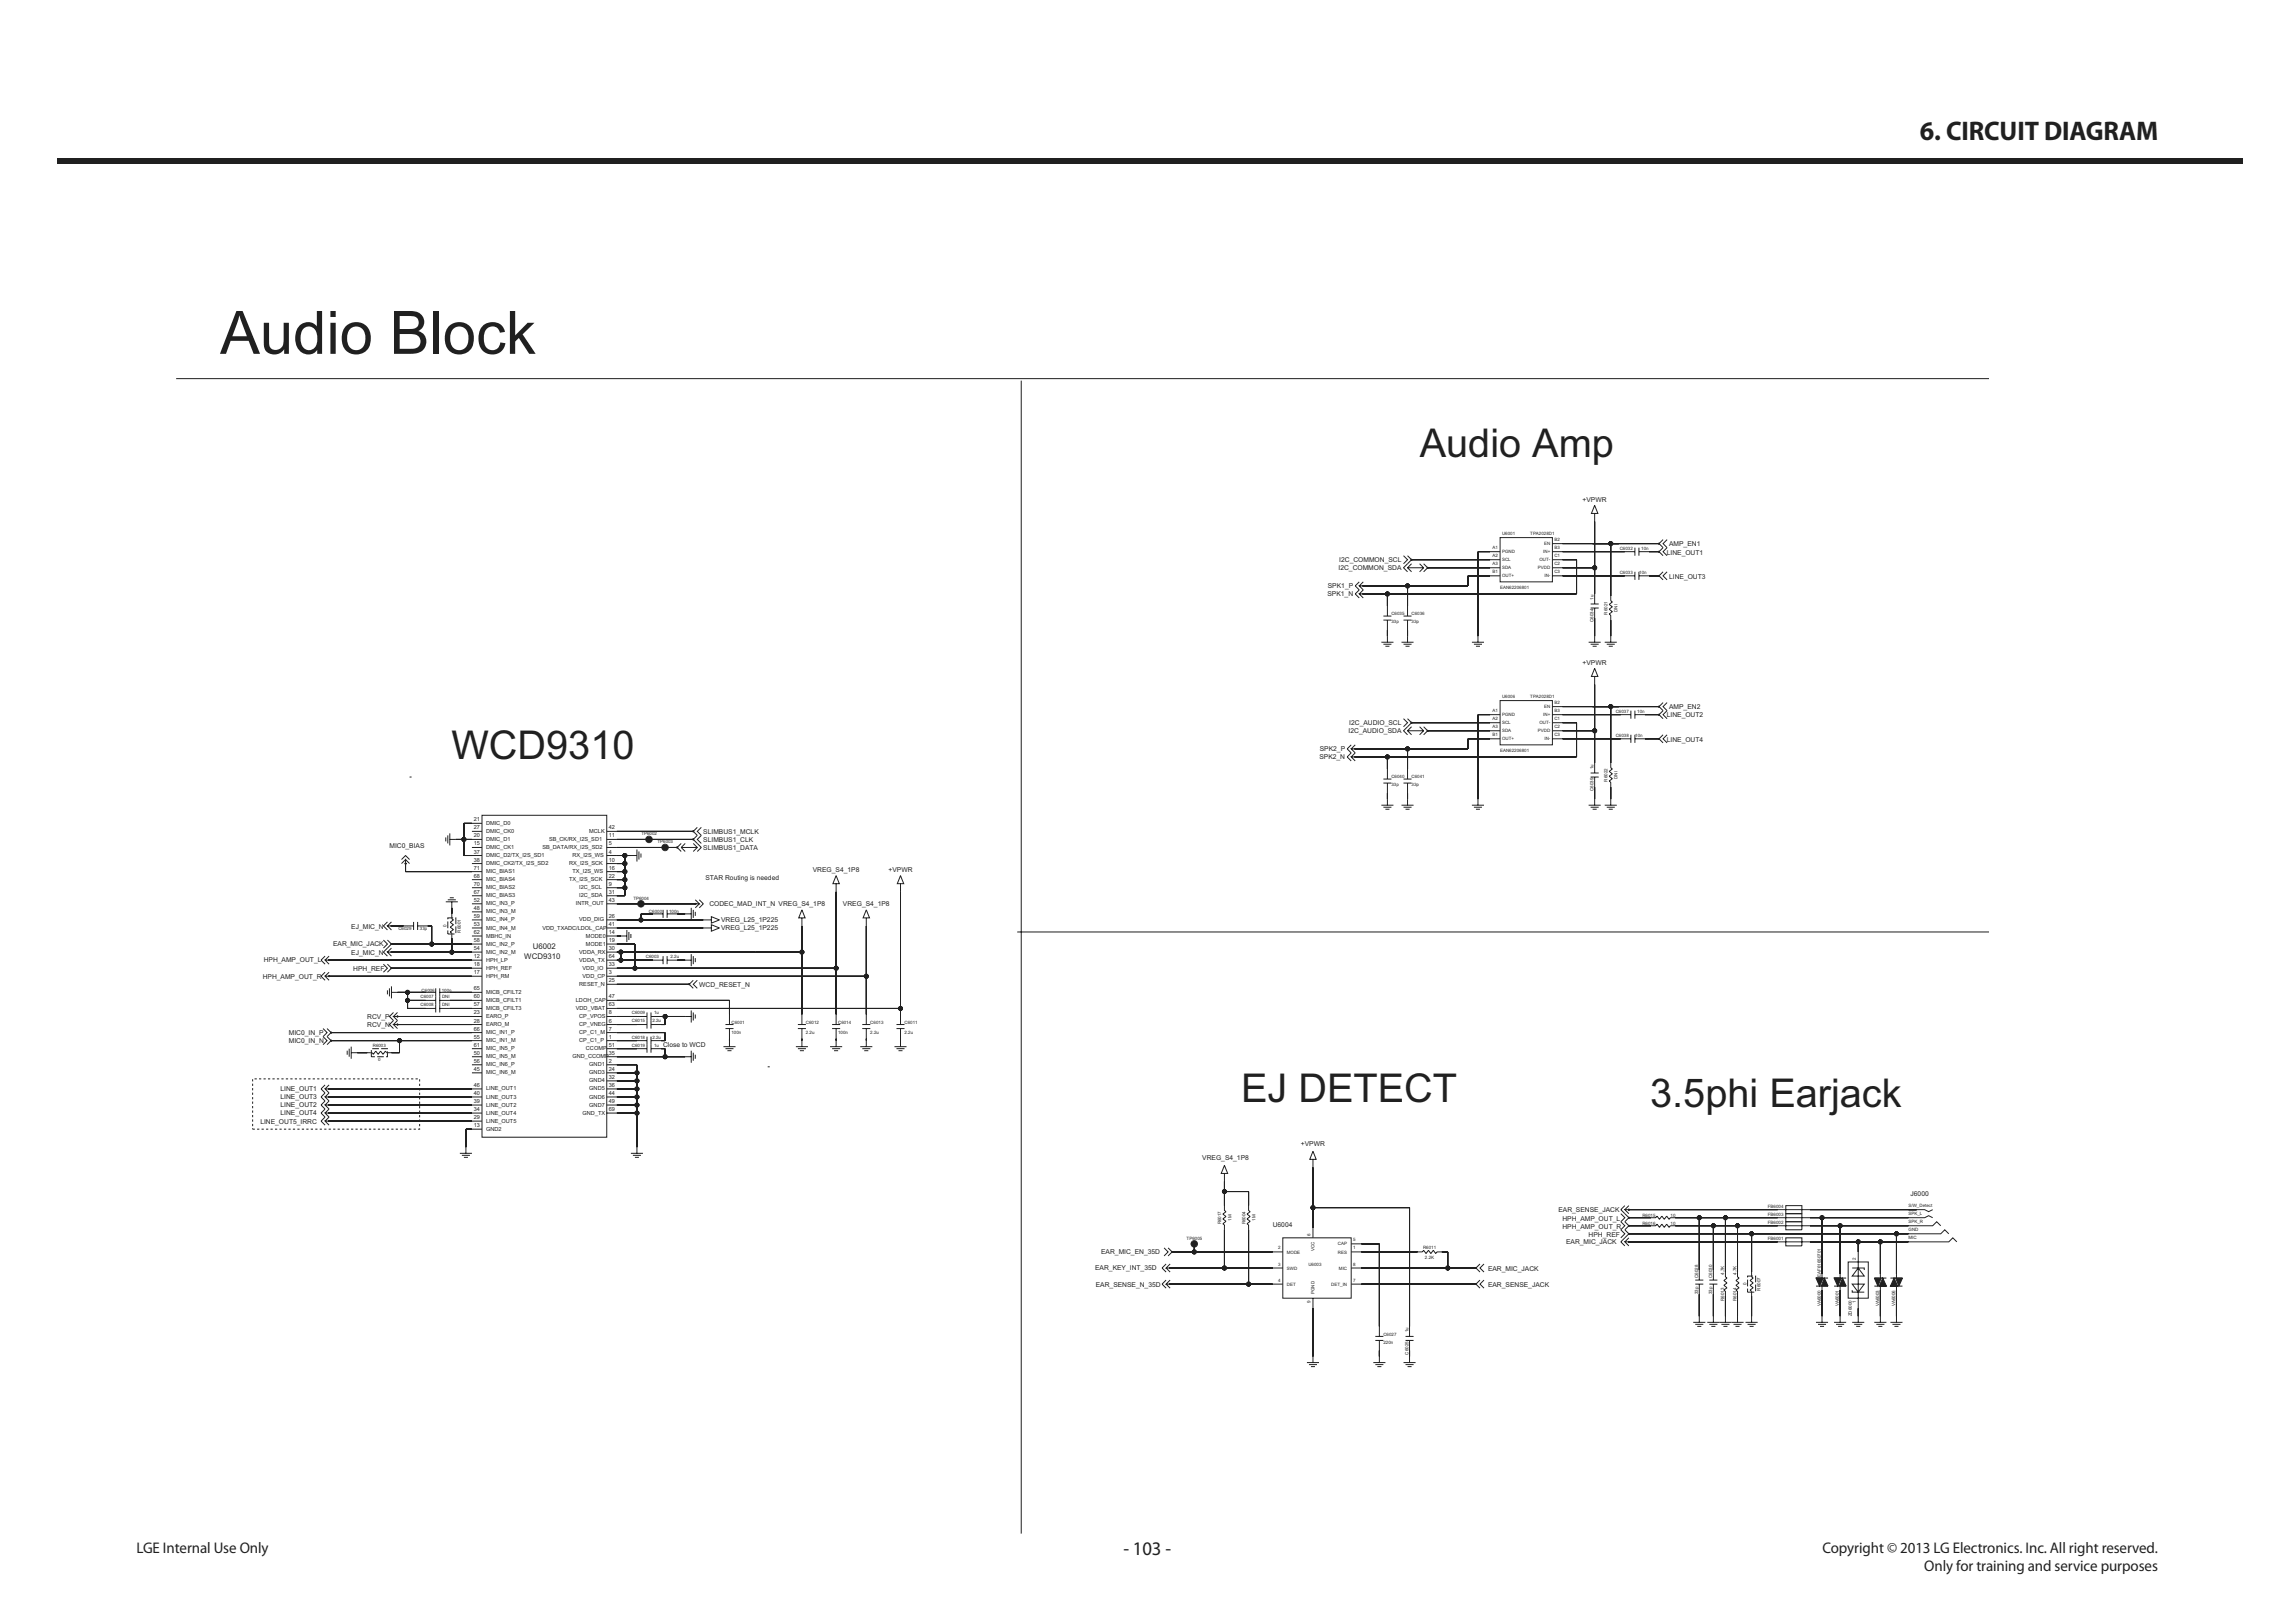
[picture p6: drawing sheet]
<svg xmlns="http://www.w3.org/2000/svg" width="420mm" height="297mm" viewBox="0 0 420 297" stroke-linecap="round" stroke-linejoin="round" font-family="sans-serif">
<defs><g id="words">
<text font-size="10.9" fill="#231f20" x="40.3" y="64.7">Audio Block</text>
<g font-size="7.3" fill="#231f20">
<text x="259.8" y="83.7">Audio Amp</text>
<text x="82.6" y="138.9">WCD9310</text>
<text x="227.1" y="201.7">EJ DETECT</text>
<text x="302" y="202.5">3.5phi Earjack</text>
</g>
<text font-size="4.9" fill="#231f20" x="351.4" y="25.7">6. CIRCUIT DIAGRAM</text>
<text font-size="3.5" fill="#231f20" x="205.6" y="284.6">- 103 -</text>
<g font-size="2.8" fill="#231f20">
<text x="25" y="284.1">LGE Internal Use Only</text>
<text x="333.5" y="284.1">Copyright © 2013 LG Electronics. Inc. All right reserved.</text>
<text x="352.2" y="287.5">Only for training and service purposes</text>
</g>
<g font-size="1.4" fill="#231f20">
<text x="97.5" y="173.6">U6002</text>
<text x="96" y="175.5">WCD9310</text>
</g>
<g font-size="1.2" fill="#231f20">
<text x="289.6" y="91.9">+VPWR</text>
<text x="305" y="101.5">LINE_OUT1</text>
<text x="305.5" y="99.9">AMP_EN1</text>
<text x="243" y="107.6">SPK1_P</text>
<text x="245" y="104.3">I2C_COMMON_SDA</text>
<text x="245.1" y="102.9">I2C_COMMON_SCL</text>
<text x="305.5" y="105.9">LINE_OUT3</text>
<text x="242.9" y="109">SPK1_N</text>
<text x="289.6" y="121.7">+VPWR</text>
<text x="305" y="131.3">LINE_OUT2</text>
<text x="305.5" y="129.7">AMP_EN2</text>
<text x="241.5" y="137.4">SPK2_P</text>
<text x="246.8" y="134.2">I2C_AUDIO_SDA</text>
<text x="246.9" y="132.7">I2C_AUDIO_SCL</text>
<text x="305" y="135.7">LINE_OUT4</text>
<text x="241.5" y="138.9">SPK2_N</text>
<text x="71.3" y="155.2">MIC0_BIAS</text>
<text x="128.7" y="154.1">SLIMBUS1_CLK</text>
<text x="128.7" y="155.5">SLIMBUS1_DATA</text>
<text x="128.7" y="152.6">SLIMBUS1_MCLK</text>
<text x="129.1" y="161.1">STAR Routing is needed</text>
<text x="148.7" y="159.6">VREG_S4_1P8</text>
<text x="162.6" y="159.6">+VPWR</text>
<text x="129.8" y="165.8">CODEC_MAD_INT_N VREG_S4_1P8</text>
<text x="154.3" y="165.8">VREG_S4_1P8</text>
<text x="61" y="173.2">EAR_MIC_JACK</text>
<text x="64.3" y="170">EJ_MIC_N</text>
<text x="132" y="168.8">VREG_L25_1P225</text>
<text x="132" y="170.3">VREG_L25_1P225</text>
<text x="48.1" y="179.2">HPH_AMP_OUT_R</text>
<text x="48.3" y="176">HPH_AMP_OUT_L</text>
<text x="64.3" y="174.7">EJ_MIC_N</text>
<text x="64.6" y="177.6">HPH_REF</text>
<text x="128" y="180.6">WCD_RESET_N</text>
<text x="52.9" y="190.9">MIC0_IN_N</text>
<text x="52.9" y="189.5">MIC0_IN_P</text>
<text x="67.2" y="186.5">RCV_P</text>
<text x="67.2" y="188">RCV_N</text>
<text x="121.3" y="191.7">Close to WCD</text>
<text x="51.3" y="201.2">LINE_OUT3</text>
<text x="51.3" y="202.7">LINE_OUT2</text>
<text x="51.3" y="199.7">LINE_OUT1</text>
<text x="47.6" y="205.6">LINE_OUT5_IRRC</text>
<text x="51.3" y="204.1">LINE_OUT4</text>
<text x="238.1" y="209.7">+VPWR</text>
<text x="220" y="212.3">VREG_S4_1P8</text>
<text x="285.2" y="221.9">EAR_SENSE_JACK</text>
<text x="349.6" y="218.9">J6000</text>
<text x="232.9" y="224.5">U6004</text>
<text x="285.9" y="224.8">HPH_AMP_OUT_R</text>
<text x="285.9" y="223.4">HPH_AMP_OUT_L</text>
<text x="286.6" y="227.7">EAR_MIC_JACK</text>
<text x="290.7" y="226.3">HPH_REF</text>
<text x="200.4" y="232.5">EAR_KEY_INT_35D</text>
<text x="201.5" y="229.5">EAR_MIC_EN_35D</text>
<text x="272.3" y="232.6">EAR_MIC_JACK</text>
<text x="200.5" y="235.4">EAR_SENSE_N_35D</text>
<text x="272.3" y="235.4">EAR_SENSE_JACK</text>
</g>
<g font-size="1" fill="#231f20">
<text x="86.7" y="154.7">15</text>
<text x="86.7" y="153.2">20</text>
<text x="86.7" y="151.8">27</text>
<text x="86.7" y="150.3">21</text>
<text x="88.9" y="152.4">DMIC_CK0</text>
<text x="88.9" y="153.9">DMIC_D1</text>
<text x="88.9" y="155.4">DMIC_CK1</text>
<text x="88.9" y="150.9">DMIC_D0</text>
<text x="99.3" y="155.4">SB_DATA/RX_I2S_SD2</text>
<text x="100.5" y="153.9">SB_CK/RX_I2S_SD1</text>
<text x="107.8" y="152.4">MCLK</text>
<text x="111.4" y="154.7">5</text>
<text x="111.4" y="153.2">11</text>
<text x="111.4" y="151.8">42</text>
<text x="86.7" y="160.6">68</text>
<text x="86.7" y="159.1">71</text>
<text x="86.7" y="157.7">38</text>
<text x="86.7" y="156.2">37</text>
<text x="88.9" y="156.8">DMIC_D2/TX_I2S_SD1</text>
<text x="88.9" y="158.3">DMIC_CK2/TX_I2S_SD2</text>
<text x="88.9" y="159.8">MIC_BIAS1</text>
<text x="88.9" y="161.3">MIC_BIAS4</text>
<text x="104.2" y="158.3">RX_I2S_SCK</text>
<text x="104.2" y="161.3">TX_I2S_SCK</text>
<text x="104.8" y="156.8">RX_I2S_WS</text>
<text x="104.8" y="159.8">TX_I2S_WS</text>
<text x="111.4" y="160.6">22</text>
<text x="111.4" y="159.1">16</text>
<text x="111.4" y="157.7">10</text>
<text x="111.4" y="156.2">4</text>
<text x="86.7" y="168">59</text>
<text x="86.7" y="166.5">48</text>
<text x="86.7" y="165">52</text>
<text x="86.7" y="163.5">67</text>
<text x="86.7" y="162.1">70</text>
<text x="88.9" y="162.7">MIC_BIAS2</text>
<text x="88.9" y="164.2">MIC_BIAS3</text>
<text x="88.9" y="165.7">MIC_IN3_P</text>
<text x="88.9" y="167.2">MIC_IN3_M</text>
<text x="105.4" y="165.7">INTR_OUT</text>
<text x="106" y="162.7">I2C_SCL</text>
<text x="106" y="164.2">I2C_SDA</text>
<text x="111.4" y="168">26</text>
<text x="111.4" y="165">43</text>
<text x="111.4" y="163.5">31</text>
<text x="111.4" y="162.1">9</text>
<text x="86.7" y="173.9">54</text>
<text x="86.7" y="172.4">58</text>
<text x="86.7" y="170.9">62</text>
<text x="86.7" y="169.4">53</text>
<text x="88.9" y="168.6">MIC_IN4_P</text>
<text x="88.9" y="170.1">MIC_IN4_M</text>
<text x="88.9" y="171.6">MBHC_IN</text>
<text x="88.9" y="173">MIC_IN2_P</text>
<text x="99.3" y="170.1">VDD_TXADC/LDOL_CAP</text>
<text x="106" y="168.6">VDD_DIG</text>
<text x="107.2" y="171.6">MODE0</text>
<text x="107.2" y="173">MODE1</text>
<text x="111.4" y="173.9">30</text>
<text x="111.4" y="172.4">19</text>
<text x="111.4" y="170.9">14</text>
<text x="111.4" y="169.4">41</text>
<text x="86.7" y="178.3">17</text>
<text x="86.7" y="176.8">18</text>
<text x="86.7" y="175.3">12</text>
<text x="88.9" y="174.5">MIC_IN2_M</text>
<text x="88.9" y="176">HPH_LP</text>
<text x="88.9" y="177.5">HPH_REF</text>
<text x="88.9" y="178.9">HPH_RM</text>
<text x="106" y="174.5">VDDA_RX</text>
<text x="106" y="176">VDDA_TX</text>
<text x="106.6" y="177.5">VDD_IO</text>
<text x="106.6" y="178.9">VDD_CP</text>
<text x="111.4" y="179.8">25</text>
<text x="111.4" y="178.3">3</text>
<text x="111.4" y="176.8">33</text>
<text x="111.4" y="175.3">64</text>
<text x="86.7" y="185.6">23</text>
<text x="86.7" y="184.2">57</text>
<text x="86.7" y="182.7">60</text>
<text x="86.7" y="181.2">65</text>
<text x="88.9" y="181.9">MICB_CFILT2</text>
<text x="88.9" y="183.4">MICB_CFILT1</text>
<text x="88.9" y="184.8">MICB_CFILT3</text>
<text x="105.4" y="183.4">LDOH_CAP</text>
<text x="105.4" y="184.8">VDD_VBAT</text>
<text x="106" y="180.4">RESET_N</text>
<text x="111.4" y="185.6">8</text>
<text x="111.4" y="184.2">63</text>
<text x="111.4" y="182.7">47</text>
<text x="86.7" y="191.5">61</text>
<text x="86.7" y="190.1">55</text>
<text x="86.7" y="188.6">66</text>
<text x="86.7" y="187.1">28</text>
<text x="88.9" y="186.3">EARO_P</text>
<text x="88.9" y="187.8">EARO_M</text>
<text x="88.9" y="189.2">MIC_IN1_P</text>
<text x="88.9" y="190.7">MIC_IN1_M</text>
<text x="106" y="186.3">CP_VPOS</text>
<text x="106" y="187.8">CP_VNEG</text>
<text x="106" y="189.2">CP_C1_M</text>
<text x="106" y="190.7">CP_C1_P</text>
<text x="111.4" y="191.5">51</text>
<text x="111.4" y="190.1">1</text>
<text x="111.4" y="188.6">7</text>
<text x="111.4" y="187.1">6</text>
<text x="86.7" y="196">45</text>
<text x="86.7" y="194.5">56</text>
<text x="86.7" y="193">50</text>
<text x="88.9" y="192.2">MIC_IN5_P</text>
<text x="88.9" y="193.7">MIC_IN5_M</text>
<text x="88.9" y="195.1">MIC_IN6_P</text>
<text x="88.9" y="196.6">MIC_IN6_M</text>
<text x="104.8" y="193.7">GND_CCOMP</text>
<text x="107.2" y="192.2">CCOMP</text>
<text x="107.8" y="195.1">GND1</text>
<text x="107.8" y="196.6">GND3</text>
<text x="111.4" y="197.4">32</text>
<text x="111.4" y="196">24</text>
<text x="111.4" y="194.5">2</text>
<text x="111.4" y="193">35</text>
<text x="86.7" y="203.3">34</text>
<text x="86.7" y="201.8">39</text>
<text x="86.7" y="200.4">40</text>
<text x="86.7" y="198.9">46</text>
<text x="88.9" y="199.6">LINE_OUT1</text>
<text x="88.9" y="201">LINE_OUT3</text>
<text x="88.9" y="202.5">LINE_OUT2</text>
<text x="88.9" y="204">LINE_OUT4</text>
<text x="106.6" y="204">GND_TX</text>
<text x="107.8" y="198.1">GND4</text>
<text x="107.8" y="199.6">GND5</text>
<text x="107.8" y="201">GND6</text>
<text x="107.8" y="202.5">GND7</text>
<text x="111.4" y="203.3">69</text>
<text x="111.4" y="201.8">49</text>
<text x="111.4" y="200.4">44</text>
<text x="111.4" y="198.9">36</text>
<text x="86.7" y="206.3">13</text>
<text x="86.7" y="204.8">29</text>
<text x="88.9" y="205.4">LINE_OUT5</text>
<text x="88.9" y="206.9">GND2</text>
</g>
<g font-size=".8" fill="#231f20">
<text x="273.2" y="100.5">A1</text>
<text x="273.2" y="102">A2</text>
<text x="274.9" y="97.9">U6001</text>
<text x="274.9" y="101.2">PGND</text>
<text x="280" y="97.9">TPA2028D1</text>
<text x="282.4" y="101.2">IN+</text>
<text x="282.6" y="99.8">EN</text>
<text x="284.5" y="100.5">B3</text>
<text x="284.5" y="99">B2</text>
<text x="284.5" y="102">C1</text>
<text x="296.4" y="100.6">C6032</text>
<text x="300.4" y="100.6">10n</text>
<text x="273.2" y="103.5">A3</text>
<text x="273.2" y="104.9">B1</text>
<text x="274.5" y="107.8">EAN62206801</text>
<text x="274.9" y="102.7">SCL</text>
<text x="274.9" y="104.2">SDA</text>
<text x="274.9" y="105.7">OUT+</text>
<text x="281.5" y="104.2">PVDD</text>
<text x="281.7" y="102.7">OUT-</text>
<text x="282.6" y="105.7">IN-</text>
<text x="284.5" y="103.5">C2</text>
<text x="284.5" y="104.9">C3</text>
<text x="296.4" y="105">C6033</text>
<text x="300" y="105">10n</text>
<text x="254.6" y="112.6">C6035</text>
<text x="258.3" y="112.6">C6036</text>
<text x="291.6" y="113.8" transform="rotate(-90 291.6 113.8)">C6034</text>
<text x="291.6" y="109.8" transform="rotate(-90 291.6 109.8)">1u</text>
<text x="294.2" y="112.5" transform="rotate(-90 294.2 112.5)">R6021</text>
<text x="296" y="112" transform="rotate(-90 296 112)">DNI</text>
<text x="254.6" y="114.1">33p</text>
<text x="258.3" y="114.1">33p</text>
<text x="273.2" y="130.3">A1</text>
<text x="273.2" y="131.8">A2</text>
<text x="274.9" y="127.7">U6006</text>
<text x="274.9" y="131.1">PGND</text>
<text x="280" y="127.7">TPA2028D1</text>
<text x="282.4" y="131.1">IN+</text>
<text x="282.6" y="129.6">EN</text>
<text x="284.5" y="130.3">B3</text>
<text x="284.5" y="128.9">B2</text>
<text x="284.5" y="131.8">C1</text>
<text x="295.7" y="130.4">C6037</text>
<text x="299.6" y="130.4">10n</text>
<text x="273.2" y="133.3">A3</text>
<text x="273.2" y="134.8">B1</text>
<text x="274.5" y="137.6">EAN62206801</text>
<text x="274.9" y="132.5">SCL</text>
<text x="274.9" y="134">SDA</text>
<text x="274.9" y="135.5">OUT+</text>
<text x="281.5" y="134">PVDD</text>
<text x="281.7" y="132.5">OUT-</text>
<text x="282.6" y="135.5">IN-</text>
<text x="284.5" y="133.3">C2</text>
<text x="284.5" y="134.8">C3</text>
<text x="295.7" y="134.8">C6038</text>
<text x="299.3" y="134.8">10n</text>
<text x="254.6" y="142.4">C6040</text>
<text x="254.6" y="143.9">33p</text>
<text x="258.3" y="143.9">33p</text>
<text x="258.3" y="142.4">C6041</text>
<text x="291.6" y="140.7" transform="rotate(-90 291.6 140.7)">1u</text>
<text x="294.2" y="143" transform="rotate(-90 294.2 143)">R6022</text>
<text x="296" y="142.5" transform="rotate(-90 296 142.5)">DNI</text>
<text x="291.6" y="144.8" transform="rotate(-90 291.6 144.8)">C6039</text>
<text x="117.4" y="152.9">TP6002</text>
<text x="120.3" y="154.3">TP6003</text>
<text x="115.9" y="164.6">TP6004</text>
<text x="118.8" y="167.1">C6000</text>
<text x="122.5" y="167.1">100n</text>
<text x="72.9" y="170.2">C6029</text>
<text x="76.9" y="170.2">33p</text>
<text x="81.7" y="169.7" transform="rotate(-90 81.7 169.7)">0</text>
<text x="84.3" y="170.6" transform="rotate(-90 84.3 170.6)">R6001</text>
<text x="118.2" y="175.3">C6003</text>
<text x="122.7" y="175.3">2.2u</text>
<text x="77" y="184.2">C6008</text>
<text x="77" y="182.7">C6007</text>
<text x="77.2" y="181.4">C6006</text>
<text x="80.8" y="181.4">100n</text>
<text x="80.9" y="184.2">DNI</text>
<text x="80.9" y="182.7">DNI</text>
<text x="115.6" y="185.6">C6009</text>
<text x="119.7" y="185.6">1u</text>
<text x="68.2" y="191.5">R6003</text>
<text x="115.6" y="187.1">C6015</text>
<text x="115.6" y="190">C6018</text>
<text x="115.6" y="191.5">C6019</text>
<text x="119.4" y="187.1">2.2u</text>
<text x="119.4" y="190">2.2u</text>
<text x="119.7" y="191.5">1u</text>
<text x="133.9" y="189.2">100n</text>
<text x="133.9" y="187.3">C6001</text>
<text x="147.5" y="187.3">C6012</text>
<text x="147.5" y="189.2">2.2u</text>
<text x="153.4" y="189.2">100n</text>
<text x="153.4" y="187.3">C6014</text>
<text x="159.3" y="187.3">C6013</text>
<text x="159.3" y="189.2">2.2u</text>
<text x="165.5" y="189.2">2.2u</text>
<text x="165.5" y="187.3">C6011</text>
<text x="69.2" y="194.1">0</text>
<text x="323.5" y="221">FB6004</text>
<text x="349.3" y="220.9">S/W_Detect</text>
<text x="217.2" y="226.9">TP6005</text>
<text x="223.5" y="224" transform="rotate(-90 223.5 224)">R6017</text>
<text x="225.3" y="223.4" transform="rotate(-90 225.3 223.4)">1M</text>
<text x="227.9" y="224" transform="rotate(-90 227.9 224)">R6004</text>
<text x="229.8" y="223.4" transform="rotate(-90 229.8 223.4)">1M</text>
<text x="239.8" y="226.1" transform="rotate(-90 239.8 226.1)">6</text>
<text x="244.9" y="227.9">CAP</text>
<text x="247.6" y="227.2">5</text>
<text x="300.6" y="222.7">R6015</text>
<text x="300.6" y="224.2">R6016</text>
<text x="305.7" y="222.7">10</text>
<text x="305.7" y="224.2">10</text>
<text x="323.5" y="222.4">FB6003</text>
<text x="323.5" y="223.9">FB6002</text>
<text x="323.5" y="226.9">FB6001</text>
<text x="349.3" y="222.4">SPK_L</text>
<text x="349.3" y="223.9">SPK_R</text>
<text x="349.3" y="226.8">MIC</text>
<text x="349.3" y="225.3">GND</text>
<text x="233.9" y="231.6">3</text>
<text x="233.9" y="228.7">2</text>
<text x="235.5" y="229.4">MODE</text>
<text x="235.5" y="232.3">SWD</text>
<text x="239.4" y="231.6">U6003</text>
<text x="240.6" y="229" transform="rotate(-90 240.6 229)">VCC</text>
<text x="244.9" y="229.4">RES</text>
<text x="245" y="232.3">MIC</text>
<text x="247.6" y="231.6">8</text>
<text x="247.6" y="228.7">1</text>
<text x="260.4" y="228.6">R6011</text>
<text x="260.8" y="230.4">2.2K</text>
<text x="310.8" y="233.9" transform="rotate(-90 310.8 233.9)">C6028</text>
<text x="313.3" y="233.9" transform="rotate(-90 313.3 233.9)">C6030</text>
<text x="315.6" y="233.3" transform="rotate(-90 315.6 233.3)">4.7K</text>
<text x="317.8" y="233.3" transform="rotate(-90 317.8 233.3)">4.7K</text>
<text x="333.2" y="233.6" transform="rotate(-90 333.2 233.6)">EAF61650701</text>
<text x="339.6" y="230.6" transform="rotate(-90 339.6 230.6)">2</text>
<text x="233.9" y="234.5">4</text>
<text x="235.5" y="235.3">DET</text>
<text x="239.8" y="238.4" transform="rotate(-90 239.8 238.4)">9</text>
<text x="240.6" y="236.8" transform="rotate(-90 240.6 236.8)">PGND</text>
<text x="243.6" y="235.3">DET_IN</text>
<text x="247.6" y="234.5">7</text>
<text x="310.8" y="236.8" transform="rotate(-90 310.8 236.8)">33p</text>
<text x="313.3" y="236.8" transform="rotate(-90 313.3 236.8)">33p</text>
<text x="315.6" y="238" transform="rotate(-90 315.6 238)">R6013</text>
<text x="317.8" y="238" transform="rotate(-90 317.8 238)">R6014</text>
<text x="319.6" y="235.2" transform="rotate(-90 319.6 235.2)">0</text>
<text x="322.2" y="236.2" transform="rotate(-90 322.2 236.2)">R6007</text>
<text x="333.2" y="239" transform="rotate(-90 333.2 239)">VA6000</text>
<text x="336.5" y="239" transform="rotate(-90 336.5 239)">VA6001</text>
<text x="339.6" y="238.4" transform="rotate(-90 339.6 238.4)">1</text>
<text x="343.9" y="239" transform="rotate(-90 343.9 239)">VA6003</text>
<text x="346.9" y="239" transform="rotate(-90 346.9 239)">VA6006</text>
<text x="253.2" y="244.4">C6027</text>
<text x="253.2" y="245.9">220n</text>
<text x="257.7" y="243.8" transform="rotate(-90 257.7 243.8)">1u</text>
<text x="338.9" y="240.9" transform="rotate(-90 338.9 240.9)">ZD6000</text>
<text x="257.7" y="247.9" transform="rotate(-90 257.7 247.9)">C6025</text>
</g>
</g></defs>
<path d="M10.4 29h400v1h-400z" fill="#231f20"/>
<g fill="none" stroke="#231f20" stroke-width=".18">
<path d="M82.7 167.2v.9M82.7 170.8v.9M67.2 192.6h.9M70.8 192.6h.8M72 185.3l-.7 .7 .7 .7M72.7 186h-.7l.7 .7M72.7 186h.1M72.7 185.3l-.7 .7M77.9 184.5h1.8M77.9 183.1h1.8M77.9 181.6h1.8M79.7 180.9v4.4"/>
<path d="M80.5 180.9v4.4M80.5 181.6h1.8M80.5 184.5h1.8M80.5 183.1h1.8M116.6 190.4h1.8M116.6 187.5h1.8M116.6 186h1.8M116.6 191.9h1.8M118.4 185.3v2.9M118.4 189.7v2.9M119.1 190.4h1.9M119.1 185.3v2.9"/>
<path d="M119.1 189.7v2.9M119.1 187.5h1.9M119.1 186h1.9M119.1 191.9h1.9M157.8 187.5h1.5M157.8 188.2h1.5M158.5 185.6v1.9M158.5 188.2v1.9M302.1 222.8h.9l.2-.3 .5 .6 .4-.6 .5 .6 .4-.6 .5 .6 .2-.3h.9M302.1 224.3h.9l.2-.3 .5 .6 .4-.6 .5 .6 .4-.6 .5 .6 .2-.3h.9M320.6 232.8v.9M320.6 236.3v.9"/>
<path d="M325.3 222.8h5.9M325.3 224.3h5.9M325.3 227.3h5.9M325.3 221.4h5.9M326.8 222.1h3v1.5h-3zM326.8 223.6h3v1.4h-3zM326.8 226.5h3v1.5h-3zM326.8 220.6h3v1.5h-3zM338.2 230.9h3.7v6.7h-3.7zM339 235h2.2l-1.1 1.5zM339 236.1v.4h2.2M339 232h2.2v.4"/>
<path d="M340.1 232l1.1 1.5h-2.2zM340.1 229.1v10.3M251.7 244.6h1.5M251.7 245.3h1.5M252.4 242.7v1.9M252.4 245.3v1.8M257.2 244.6h1.5M257.2 245.3h1.5M258 242.7v1.9M258 245.3v1.8"/>
</g>
<g fill="none" stroke="#231f20" stroke-width=".18" stroke-dasharray="1.2 .4" stroke-linecap="butt">
<path d="M81.9 170.9h1.5v-2.9h-1.5v2.9M82.4 170.5l.3-.2M82.4 169.7l.3-.3M82.4 168.8l.3-.2M82.7 170.8l-.3-.3M82.7 170.3l.3-.2M82.7 169.9l-.3-.2M82.7 169.4l.3-.2M82.7 169l-.3-.2M82.7 168.6l.3-.3M83 170.1l-.3-.2M83 169.2l-.3-.2"/>
<path d="M83 168.3l-.3-.2M68 193.4v-1.5h2.9v1.5h-2.9M68.1 192.6l.2 .3M68.3 192.9l.2-.3M68.5 192.6l.3-.3M68.8 192.3l.2 .3M69 192.6l.2 .3M69.2 192.9l.2-.3M69.4 192.6l.3-.3M69.7 192.3l.2 .3M69.9 192.6l.2 .3M70.1 192.9l.2-.3"/>
<path d="M70.3 192.6l.2-.3M70.5 192.3l.3 .3M319.8 236.5h1.5v-3h-1.5v3M320.3 236.1l.3-.2M320.3 235.2l.3-.2M320.3 234.3l.3-.2M320.6 236.3l-.3-.2M320.6 235.9l.2-.3M320.6 235.4l-.3-.2M320.6 235l.2-.2M320.6 234.5l-.3-.2M320.6 234.1l.2-.2"/>
<path d="M320.8 235.6l-.2-.2M320.8 234.8l-.2-.3M320.8 233.9l-.2-.2"/>
</g>
<circle cx="72.7" cy="186" r=".07" fill="#231f20"/>
<g fill="none" stroke="#231f20" stroke-width=".18">
<path d="M72 186.7l-.7 .8 .7 .7M72.7 187.5h-.7l.7 .7M72.7 187.5h.1M72.7 186.7l-.7 .8"/>
<circle cx="72.7" cy="186" r=".07"/>
</g>
<circle cx="72.7" cy="187.5" r=".07" fill="#231f20"/>
<g fill="none" stroke="#231f20" stroke-width=".18">
<path d="M347.1 233.1v.8M347.1 235.4v.7M346 242h2.2M346.3 242.3h1.5M346.7 242.7h.7M347.1 240.9v1.1"/>
<circle cx="72.7" cy="187.5" r=".07"/>
</g>
<path d="M346.9 233.9h1.3l-.7 1.5z" fill-rule="evenodd" fill="#231f20"/>
<path d="M346.9 233.9h1.3l-.7 1.5z" fill="none" stroke="#231f20" stroke-width=".18"/>
<path d="M346.6 233.9l.7 1.5h-1.3z" fill-rule="evenodd" fill="#231f20"/>
<path d="M312.8 234.2h1.5M312.8 235h1.5M313.6 232.4v1.8M313.6 235v1.8M344.1 233.1v.8M344.1 235.4v.7M346 233.9h2.2M346 235.4h2.2M346.6 233.9l.7 1.5h-1.3z" fill="none" stroke="#231f20" stroke-width=".18"/>
<path d="M343 233.9h1.3l-.6 1.5z" fill-rule="evenodd" fill="#231f20"/>
<path d="M343 233.9h1.3l-.6 1.5z" fill="none" stroke="#231f20" stroke-width=".18"/>
<path d="M344.6 233.9l.6 1.5h-1.3z" fill-rule="evenodd" fill="#231f20"/>
<g fill="none" stroke="#231f20" stroke-width=".18">
<path d="M118.8 153.6h.1M118.8 153.4v.4M318 232.8v.9l.3 .2-.6 .4 .6 .5-.6 .4 .6 .4-.6 .5 .3 .2v.9M343 233.9h2.2M343 235.4h2.2M344.6 233.9l.6 1.5h-1.3zM309.9 242h2.2M310.2 242.3h1.5M310.6 242.7h.7M311 240.9v1.1M312.5 242h6.6M312.8 242.3h1.5"/>
<path d="M313.2 242.7h.7M313.6 240.9v1.1M315 242.3h1.5M315.4 242.7h.7M315.8 240.9v1.1M317.2 242.3h1.5M317.6 242.7h.7M318 240.9v1.1M343 242h2.2M343.4 242.3h1.5M343.8 242.7h.7M344.1 240.9v1.1"/>
</g>
<circle cx="118.8" cy="153.6" r=".37" fill="#231f20"/>
<g fill="none" stroke="#231f20" stroke-width=".18">
<path d="M121.7 155.1h.1M121.7 154.9v.3"/>
<circle cx="118.8" cy="153.6" r=".59"/>
<circle cx="118.8" cy="153.6" r=".37"/>
</g>
<circle cx="121.7" cy="155.1" r=".37" fill="#231f20"/>
<g fill="none" stroke="#231f20" stroke-width=".18">
<path d="M117.3 165.4h.1M117.3 165.2v.3"/>
<circle cx="121.7" cy="155.1" r=".59"/>
<circle cx="121.7" cy="155.1" r=".37"/>
</g>
<circle cx="117.3" cy="165.4" r=".37" fill="#231f20"/>
<g fill="none" stroke="#231f20" stroke-width=".18">
<path d="M218.6 227.6h.1M218.6 227.4v.4"/>
<circle cx="117.3" cy="165.4" r=".37"/>
<circle cx="117.3" cy="165.4" r=".59"/>
</g>
<circle cx="218.6" cy="227.6" r=".37" fill="#231f20"/>
<g fill="none" stroke="#231f20" stroke-width=".18">
<path d="M70.9 168.7l-.7 .7 .7 .8M71.6 169.4h-.7l.7 .8M71.6 169.4h.1M71.6 168.7l-.7 .7M73.8 169.4h1.9M75.7 168.7v1.5M76.4 169.4h1.9M76.4 168.7v1.5"/>
<circle cx="218.6" cy="227.6" r=".37"/>
<circle cx="218.6" cy="227.6" r=".59"/>
</g>
<circle cx="71.6" cy="169.4" r=".07" fill="#231f20"/>
<g fill="none" stroke="#231f20" stroke-width=".18">
<path d="M70.9 173.5l-.7 .7 .7 .8M71.6 174.2h-.7l.7 .8M71.6 174.2h.1M71.6 173.5l-.7 .7"/>
<circle cx="71.6" cy="169.4" r=".07"/>
</g>
<circle cx="71.6" cy="174.2" r=".07" fill="#231f20"/>
<g fill="none" stroke="#231f20" stroke-width=".18">
<path d="M81.6 165h2.2M81.9 164.7h1.5M82.3 164.3h.8M82.7 165v1.1M132.8 187.5h1.4M132.8 188.2h1.4M133.5 185.6v1.9M133.5 188.2v1.9M146 187.5h1.5M146 188.2h1.5M146.8 185.6v1.9M146.8 188.2v1.9"/>
<path d="M152.3 187.5h1.5M152.3 188.2h1.5M153 185.6v1.9M153 188.2v1.9M164.1 187.5h1.4M164.1 188.2h1.4M164.8 185.6v1.9M164.8 188.2v1.9M297.4 220.6l-.8 .8 .8 .7M298.1 221.4h-.7l.7 .7M298.1 221.4h.1M298.1 220.6l-.7 .8"/>
<path d="M310.2 234.2h1.5M310.2 235h1.5M311 232.4v1.8M311 235v1.8M315.8 232.8v.9l.3 .2-.6 .4 .6 .5-.6 .4 .6 .4-.6 .5 .3 .2v.9M349.3 221.4h2.9l.8 .3 .7-.3M349.3 225.8h5.9l.7-.8 .7 .8M349.3 227.3h7.3l.8-.8 .7 .8M349.3 224.3h4.4l.7-.7 .8 .7M349.3 222.8h2.9l.8-.3 .7 .3"/>
<circle cx="71.6" cy="174.2" r=".07"/>
</g>
<circle cx="298.1" cy="221.4" r=".07" fill="#231f20"/>
<g fill="none" stroke="#231f20" stroke-width=".18">
<path d="M119.5 175.7h1.8M119.5 167.2h1.8M121.3 175v1.4M121.3 166.5v1.5M122.1 175.7h1.8M122.1 175v1.4M122.1 166.5v1.5M122.1 167.2h1.8M333.4 233.1v.8M333.4 235.4v.7M332.3 242h2.2M332.7 242.3h1.5"/>
<path d="M333.1 242.7h.7M333.4 240.9v1.1"/>
<circle cx="298.1" cy="221.4" r=".07"/>
</g>
<path d="M333.9 233.9l.6 1.5h-1.2z" fill-rule="evenodd" fill="#231f20"/>
<path d="M333.9 233.9l.6 1.5h-1.2z" fill="none" stroke="#231f20" stroke-width=".18"/>
<path d="M332.3 233.9h1.4l-.7 1.5z" fill-rule="evenodd" fill="#231f20"/>
<path d="M296.6 222.1l.8 .7-.8 .8M297.4 222.1l.7 .7-.7 .8M332.3 233.9h1.4l-.7 1.5zM332.3 235.4h2.2M332.3 233.9h2.2" fill="none" stroke="#231f20" stroke-width=".18"/>
<circle cx="298.1" cy="222.8" r=".07" fill="#231f20"/>
<g fill="none" stroke="#231f20" stroke-width=".18">
<path d="M274.5 98.4h9.6v8.1h-9.6zM284.1 99.5h1.8M253.2 112.7h1.4M253.2 113.5h1.4M253.9 110.9v1.8M253.9 113.5v1.8M256.9 112.7h1.4M256.9 113.5h1.4M257.6 110.9v1.8M257.6 113.5v1.8M272.7 101h1.8M272.7 102.4h1.8"/>
<path d="M272.7 103.9h1.8M272.7 105.4h1.8M284.1 101h1.8M284.1 102.4h1.8M284.1 103.9h1.8M284.1 105.4h1.8M291.1 110.5h1.5M291.1 111.3h1.5M291.8 108.7v1.8M291.8 111.3v1.8M294.8 109.1v.8l.3 .3-.6 .4 .6 .4-.6 .5 .6 .4-.6 .5 .3 .2v.9M297.4 101h1.8"/>
<path d="M297.4 105.4h1.8M299.2 100.2v1.5M299.2 104.6v1.5M299.9 101h1.9M299.9 105.4h1.9M299.9 100.2v1.5M299.9 104.6v1.5M291.8 139.6v1.9M253.2 142.6h1.4M253.2 143.3h1.4M253.9 140.7v1.9M253.9 143.3v1.8"/>
<path d="M256.9 142.6h1.4M256.9 143.3h1.4M257.6 140.7v1.9M257.6 143.3v1.8M291.1 141.5h1.5M291.1 142.2h1.5M291.8 142.2v1.8M336.8 233.1v.8M336.8 235.4v.7M335.6 242h2.3M336 242.3h1.5M336.4 242.7h.7"/>
<path d="M336.8 240.9v1.1"/>
<circle cx="298.1" cy="222.8" r=".07"/>
</g>
<path d="M337.2 233.9l.7 1.5h-1.3z" fill-rule="evenodd" fill="#231f20"/>
<path d="M337.2 233.9l.7 1.5h-1.3z" fill="none" stroke="#231f20" stroke-width=".18"/>
<path d="M335.6 233.9h1.4l-.7 1.5z" fill-rule="evenodd" fill="#231f20"/>
<g fill="none" stroke="#231f20" stroke-width=".18">
<path d="M294.8 139.6v.9l.3 .2-.6 .5 .6 .4-.6 .4 .6 .5-.6 .4 .3 .3v.8M296.6 130.8h1.9M296.6 135.2h1.9M298.5 130v1.5M298.5 134.5v1.4M299.2 130.8h1.8M299.2 130v1.5M299.2 134.5v1.4M299.2 135.2h1.8M224.1 220.6v.9l.3 .2-.6 .5 .6 .4-.6 .5 .6 .4-.6 .4 .3 .3v.8M228.5 220.6v.9l.3 .2-.6 .5 .6 .4-.6 .5 .6 .4-.6 .4 .3 .3v.8M259.4 229.1h.9l.2-.3 .5 .6 .4-.6 .5 .6 .4-.6 .4 .6 .3-.3h.8"/>
<path d="M296.6 223.6l.8 .7-.8 .7M297.4 223.6l.7 .7-.7 .7M335.6 233.9h1.4l-.7 1.5zM335.6 235.4h2.3M335.6 233.9h2.3"/>
</g>
<circle cx="298.1" cy="224.3" r=".07" fill="#231f20"/>
<g fill="none" stroke="#231f20" stroke-width=".18">
<path d="M296.6 225l.8 .8-.8 .7M297.4 225l.7 .8-.7 .7"/>
<circle cx="298.1" cy="224.3" r=".07"/>
</g>
<circle cx="298.1" cy="225.8" r=".07" fill="#231f20"/>
<g fill="none" stroke="#231f20" stroke-width=".18">
<path d="M297.4 226.5l-.8 .8 .8 .7M298.1 227.3h-.7l.7 .7M298.1 227.3h.1M298.1 226.5l-.7 .8M339 242h2.2M339.3 242.3h1.5M339.7 242.7h.7M340.1 240.9v1.1"/>
<circle cx="298.1" cy="225.8" r=".07"/>
</g>
<circle cx="298.1" cy="227.3" r=".07" fill="#231f20"/>
<g fill="none" stroke="#231f20" stroke-width=".18">
<path d="M240.3 210.7l.6 1.5h-1.2zM240.3 212.2v1.4M232.9 229.1h1.9M232.9 235h1.9M232.9 232h1.9M234.8 226.5h12.5v11.1h-12.5zM240.3 224.7v1.8M240.3 237.6v1.8M247.3 229.1h1.8M247.3 235h1.8M247.3 232h1.8M247.3 227.6h1.8"/>
<path d="M270.8 231.3l-.7 .7 .7 .8M271.6 231.3l-.8 .7 .8 .8"/>
<circle cx="298.1" cy="227.3" r=".07"/>
</g>
<circle cx="270.1" cy="232" r=".07" fill="#231f20"/>
<g fill="none" stroke="#231f20" stroke-width=".18">
<path d="M213 228.4l.8 .7-.8 .7M213.8 228.4l.7 .7-.7 .7"/>
<circle cx="270.1" cy="232" r=".07"/>
</g>
<circle cx="214.5" cy="229.1" r=".07" fill="#231f20"/>
<g fill="none" stroke="#231f20" stroke-width=".18">
<path d="M213.4 231.3l-.7 .7 .7 .8M213.4 232l.7 .8M214.1 231.3l-.7 .7h.7M214.1 232h.1"/>
<circle cx="214.5" cy="229.1" r=".07"/>
</g>
<circle cx="214.1" cy="232" r=".07" fill="#231f20"/>
<g fill="none" stroke="#231f20" stroke-width=".18">
<path d="M59.5 204.4l-.7 .8 .7 .7M60.2 205.2h-.7l.7 .7M60.2 205.2h.1M60.2 204.4l-.7 .8M224.1 213.3l.6 1.4h-1.2zM224.1 214.7v1.5"/>
<circle cx="214.1" cy="232" r=".07"/>
</g>
<circle cx="60.2" cy="205.2" r=".07" fill="#231f20"/>
<g fill="none" stroke="#231f20" stroke-width=".18">
<path d="M59.5 198.5l-.7 .8 .7 .7M60.2 199.3h-.7l.7 .7M60.2 199.3h.1M60.2 198.5l-.7 .8"/>
<circle cx="60.2" cy="205.2" r=".07"/>
</g>
<circle cx="60.2" cy="199.3" r=".07" fill="#231f20"/>
<g fill="none" stroke="#231f20" stroke-width=".18">
<path d="M59.5 200l-.7 .7 .7 .8M60.2 200.7h-.7l.7 .8M60.2 200.7h.1M60.2 200l-.7 .7"/>
<circle cx="60.2" cy="199.3" r=".07"/>
</g>
<circle cx="60.2" cy="200.7" r=".07" fill="#231f20"/>
<g fill="none" stroke="#231f20" stroke-width=".18">
<path d="M59.5 202.9l-.7 .8 .7 .7M60.2 203.7h-.7l.7 .7M60.2 203.7h.1M60.2 202.9l-.7 .8"/>
<circle cx="60.2" cy="200.7" r=".07"/>
</g>
<circle cx="60.2" cy="203.7" r=".07" fill="#231f20"/>
<g fill="none" stroke="#231f20" stroke-width=".18">
<path d="M59.5 201.5l-.7 .7 .7 .7M60.2 202.2h-.7l.7 .7M60.2 202.2h.1M60.2 201.5l-.7 .7"/>
<circle cx="60.2" cy="203.7" r=".07"/>
</g>
<circle cx="60.2" cy="202.2" r=".07" fill="#231f20"/>
<g fill="none" stroke="#231f20" stroke-width=".18">
<path d="M73.5 158l.7-.7v.7M73.5 157.3l.7-.7 .8 .7M74.2 158h.1M74.2 157.3l.8 .7M86.4 150.7h1.8M86.4 152.1h1.8M86.4 153.6h1.8M86.4 155.1h1.8M86.4 156.6h1.8M86.4 158h1.8M86.4 159.5h1.8M88.2 149.2h22.8v58.9h-22.8z"/>
<path d="M111 152.1h1.9M111 153.6h1.9M111 155.1h1.9M111 156.6h1.9M111 158h1.9M111 159.5h1.9M86.4 161h1.8M86.4 162.4h1.8M86.4 163.9h1.8M86.4 165.4h1.8M86.4 166.9h1.8M86.4 168.3h1.8"/>
<path d="M86.4 169.8h1.8M86.4 171.3h1.8M86.4 172.8h1.8M86.4 174.2h1.8M86.4 175.7h1.8M86.4 177.2h1.8M86.4 178.6h1.8M111 161h1.9M111 162.4h1.9M111 163.9h1.9M111 165.4h1.9M111 168.3h1.9"/>
<path d="M111 169.8h1.9M111 171.3h1.9M111 172.8h1.9M111 174.2h1.9M111 175.7h1.9M111 177.2h1.9M111 178.6h1.9M128.7 168.3h1.5M130.2 167.7l1.5 .6-1.5 .6zM153 160.2l.6 1.5h-1.2zM153 161.7v1.5M86.4 181.6h1.8"/>
<path d="M86.4 183.1h1.8M86.4 184.5h1.8M86.4 186h1.8M86.4 187.5h1.8M86.4 189h1.8M86.4 190.4h1.8M86.4 191.9h1.8M86.4 193.4h1.8M86.4 194.8h1.8M86.4 196.3h1.8M86.4 199.3h1.8M111 183.1h1.9"/>
<path d="M111 184.5h1.9M111 186h1.9M111 187.5h1.9M111 189h1.9M111 190.4h1.9M111 191.9h1.9M111 193.4h1.9M111 194.8h1.9M111 196.3h1.9M111 199.3h1.9M111 180.1h1.9M111 197.8h1.9"/>
<path d="M86.4 200.7h1.8M86.4 202.2h1.8M86.4 203.7h1.8M86.4 205.2h1.8M86.4 206.6h1.8M111 200.7h1.9M111 202.2h1.9M111 203.7h1.9"/>
<circle cx="60.2" cy="202.2" r=".07"/>
</g>
<circle cx="74.2" cy="158" r=".07" fill="#231f20"/>
<g fill="none" stroke="#231f20" stroke-width=".18">
<path d="M81.6 153.2v.8M81.9 152.9v1.4M82.3 153.6h1.1M82.3 152.5v2.2M59.5 177.9l-.7 .7 .7 .8M60.2 178.6h-.7l.7 .8M60.2 178.6h.1M60.2 177.9l-.7 .7"/>
<circle cx="74.2" cy="158" r=".07"/>
</g>
<circle cx="60.2" cy="178.6" r=".07" fill="#231f20"/>
<g fill="none" stroke="#231f20" stroke-width=".18">
<path d="M59.5 175l-.7 .7 .7 .7M60.2 175.7h-.7l.7 .7M60.2 175.7h.1M60.2 175l-.7 .7"/>
<circle cx="60.2" cy="178.6" r=".07"/>
</g>
<circle cx="60.2" cy="175.7" r=".07" fill="#231f20"/>
<g fill="none" stroke="#231f20" stroke-width=".18">
<path d="M127.2 164.7l.8 .7h-.8M127.2 165.4h.1M128 164.7l.7 .7-.7 .7M128 165.4l-.8 .7M319.4 242h2.3M319.8 242.3h1.5M320.2 242.7h.7M320.6 240.9v1.1"/>
<circle cx="60.2" cy="175.7" r=".07"/>
</g>
<circle cx="127.2" cy="165.4" r=".07" fill="#231f20"/>
<g fill="none" stroke="#231f20" stroke-width=".18">
<path d="M127.6 151.4l-.7 .7 .7 .8M128.3 151.4l-.7 .7 .7 .8M158.5 166.5l.6 1.5h-1.2zM158.5 168v1.4M63.5 192.3v.7M63.9 191.9v1.5M64.3 192.6h1.1M64.3 191.5v2.2M132.4 191.5h2.2M132.8 191.9h1.4M133.1 192.3h.8M133.5 190.4v1.1"/>
<path d="M157.4 191.5h2.2M157.8 191.9h1.5M158.2 192.3h.7M158.5 190.4v1.1"/>
<circle cx="127.2" cy="165.4" r=".07"/>
</g>
<circle cx="126.9" cy="152.1" r=".07" fill="#231f20"/>
<g fill="none" stroke="#231f20" stroke-width=".18">
<path d="M123.9 155.1h.1M124.7 154.3l-.8 .8 .8 .7M124.7 155.1h2.9M124.7 155.1l.7 .7M125.4 154.3l-.7 .8M126.9 154.3l.7 .8M127.6 154.3l.7 .8-.7 .7M127.6 155.1l-.7 .7M113.6 171.3h1.1M114.7 170.2v2.2M115.1 170.5v1.5M115.5 170.9v.8"/>
<circle cx="126.9" cy="152.1" r=".07"/>
</g>
<circle cx="123.9" cy="155.1" r=".07" fill="#231f20"/>
<g fill="none" stroke="#231f20" stroke-width=".18">
<path d="M70.2 176.4l.7 .8-.7 .7M70.9 176.4l.7 .8-.7 .7M125.4 167.2h1.1M125.4 175.7h1.1M126.5 166.1v2.2M126.5 174.6v2.2M126.9 166.5v1.5M126.9 175v1.4M127.2 166.9v.7M127.2 175.3v.8M128.7 169.8h1.5M130.2 169.2l1.5 .6-1.5 .6z"/>
<path d="M164.8 160.2l.6 1.5h-1.2zM164.8 161.7v1.5M70.9 181.2v.8M71.3 180.9v1.4M71.6 181.6h1.1M71.6 180.5v2.2M125.4 193.4h1.1M126.5 192.3v2.2M126.9 192.6v1.5M127.2 193v.7M145.7 191.5h2.2M146 191.9h1.5"/>
<path d="M146.4 192.3h.7M146.8 190.4v1.1M163.7 191.5h2.2M164.1 191.9h1.4M164.4 192.3h.8M164.8 190.4v1.1M84.2 211.1h2.2M84.5 211.4h1.5M84.9 211.8h.7M85.3 209.9v1.2M115.5 211.1h2.2M115.8 211.4h1.5"/>
<path d="M116.2 211.8h.7M116.6 209.9v1.2"/>
<circle cx="123.9" cy="155.1" r=".07"/>
</g>
<circle cx="71.6" cy="177.2" r=".07" fill="#231f20"/>
<g fill="none" stroke="#231f20" stroke-width=".18">
<path d="M70.2 172l.7 .8-.7 .7M70.9 172l.7 .8-.7 .7"/>
<circle cx="71.6" cy="177.2" r=".07"/>
</g>
<circle cx="71.6" cy="172.8" r=".07" fill="#231f20"/>
<g fill="none" stroke="#231f20" stroke-width=".18">
<path d="M59.1 189.7l.8 .7-.8 .8M59.9 189.7l.7 .7-.7 .8"/>
<circle cx="71.6" cy="172.8" r=".07"/>
</g>
<circle cx="60.6" cy="190.4" r=".07" fill="#231f20"/>
<g fill="none" stroke="#231f20" stroke-width=".18">
<path d="M59.1 188.2l.8 .8-.8 .7M59.9 188.2l.7 .8-.7 .7"/>
<circle cx="60.6" cy="190.4" r=".07"/>
</g>
<circle cx="60.6" cy="189" r=".07" fill="#231f20"/>
<g fill="none" stroke="#231f20" stroke-width=".18">
<path d="M126.9 179.4l-.8 .7 .8 .8M127.6 179.4l-.7 .7 .7 .8"/>
<circle cx="60.6" cy="189" r=".07"/>
</g>
<circle cx="126.1" cy="180.1" r=".07" fill="#231f20"/>
<g fill="none" stroke="#231f20" stroke-width=".18">
<path d="M127.6 152.9l-.7 .7 .7 .7M128.3 152.9l-.7 .7 .7 .7"/>
<circle cx="126.1" cy="180.1" r=".07"/>
</g>
<circle cx="126.9" cy="153.6" r=".07" fill="#231f20"/>
<g fill="none" stroke="#231f20" stroke-width=".18">
<path d="M304.4 98.7l-.8 .8 .8 .7M305.1 98.7l-.7 .8 .7 .7M115.5 156.6h1.1M116.6 155.5v2.2M116.9 155.8v1.5M117.3 156.2v.7M146.8 166.5l.5 1.5h-1.1zM146.8 168v1.4M125.4 186h1.1M126.5 184.9v2.2M126.9 185.3v1.4M127.2 185.6v.8"/>
<path d="M151.9 191.5h2.2M152.3 191.9h1.5M152.6 192.3h.8M153 190.4v1.1"/>
<circle cx="126.9" cy="153.6" r=".07"/>
</g>
<circle cx="303.6" cy="99.5" r=".07" fill="#231f20"/>
<g fill="none" stroke="#231f20" stroke-width=".18">
<path d="M291.8 92.5l.6 1.5h-1.2zM291.8 94v1.4M257.6 103.9h2.9M257.6 103.2l-.7 .7 .7 .7M257.6 103.9l.7 .7M258.3 103.2l-.7 .7M259.8 103.2l.7 .7M260.5 103.2l.8 .7-.8 .7M260.5 103.9l-.7 .7M261.3 103.9h.1"/>
<circle cx="303.6" cy="99.5" r=".07"/>
</g>
<circle cx="261.3" cy="103.9" r=".07" fill="#231f20"/>
<g fill="none" stroke="#231f20" stroke-width=".18">
<path d="M256.9 101.7l.7 .7-.7 .8M257.6 101.7l.7 .7-.7 .8M269.4 117.5h2.2M269.7 117.9h1.5M270.1 118.3h.7M270.5 116.4v1.1M293.7 117.5h2.2M294 117.9h1.5M294.4 118.3h.7M294.8 116.4v1.1"/>
<circle cx="261.3" cy="103.9" r=".07"/>
</g>
<circle cx="258.3" cy="102.4" r=".07" fill="#231f20"/>
<g fill="none" stroke="#231f20" stroke-width=".18">
<path d="M252.8 117.5h2.2M253.2 117.9h1.4M253.5 118.3h.8M253.9 116.4v1.1M256.5 117.5h2.2M256.9 117.9h1.4M257.2 118.3h.8M257.6 116.4v1.1M290.7 117.5h2.2M291.1 117.9h1.5M291.5 118.3h.7M291.8 116.4v1.1"/>
<path d="M256.9 131.5l.7 .8-.7 .7M257.6 131.5l.7 .8-.7 .7M272.7 130.8h1.8M272.7 132.3h1.8M272.7 133.7h1.8M272.7 135.2h1.8M274.5 128.2h9.6v8.1h-9.6zM284.1 129.3h1.8M284.1 130.8h1.8M284.1 132.3h1.8M284.1 133.7h1.8M284.1 135.2h1.8"/>
<path d="M252.8 147.3h2.2M253.2 147.7h1.4M253.5 148.1h.8M253.9 146.2v1.1M256.5 147.3h2.2M256.9 147.7h1.4M257.2 148.1h.8M257.6 146.2v1.1M290.7 147.3h2.2M291.1 147.7h1.5M291.5 148.1h.7M291.8 146.2v1.1"/>
<circle cx="258.3" cy="102.4" r=".07"/>
</g>
<circle cx="258.3" cy="132.3" r=".07" fill="#231f20"/>
<g fill="none" stroke="#231f20" stroke-width=".18">
<path d="M257.6 133.7h2.9M257.6 133l-.7 .7 .7 .8M257.6 133.7l.7 .8M258.3 133l-.7 .7M259.8 133l.7 .7M260.5 133l.8 .7-.8 .8M260.5 133.7l-.7 .8M261.3 133.7h.1M269.4 147.3h2.2M269.7 147.7h1.5M270.1 148.1h.7M270.5 146.2v1.1"/>
<path d="M293.7 147.3h2.2M294 147.7h1.5M294.4 148.1h.7M294.8 146.2v1.1"/>
<circle cx="258.3" cy="132.3" r=".07"/>
</g>
<circle cx="261.3" cy="133.7" r=".07" fill="#231f20"/>
<g fill="none" stroke="#231f20" stroke-width=".18">
<path d="M291.8 122.3l.6 1.5h-1.2zM291.8 123.8v1.5M304.4 128.6l-.8 .7 .8 .7M305.1 128.6l-.7 .7 .7 .7"/>
<circle cx="261.3" cy="133.7" r=".07"/>
</g>
<circle cx="303.6" cy="129.3" r=".07" fill="#231f20"/>
<g fill="none" stroke="#231f20" stroke-width=".18">
<path d="M304.4 104.6l-.8 .8 .8 .7M305.1 104.6l-.7 .8 .7 .7"/>
<circle cx="303.6" cy="129.3" r=".07"/>
</g>
<circle cx="303.6" cy="105.4" r=".07" fill="#231f20"/>
<g fill="none" stroke="#231f20" stroke-width=".18">
<path d="M304.4 134.5l-.8 .7 .8 .7M305.1 134.5l-.7 .7 .7 .7"/>
<circle cx="303.6" cy="105.4" r=".07"/>
</g>
<circle cx="303.6" cy="135.2" r=".07" fill="#231f20"/>
<g fill="none" stroke="#231f20" stroke-width=".18">
<path d="M304.4 130l-.8 .8 .8 .7M305.1 130l-.7 .8 .7 .7"/>
<circle cx="303.6" cy="135.2" r=".07"/>
</g>
<circle cx="303.6" cy="130.8" r=".07" fill="#231f20"/>
<g fill="none" stroke="#231f20" stroke-width=".18">
<path d="M304.4 100.2l-.8 .8 .8 .7M305.1 100.2l-.7 .8 .7 .7"/>
<circle cx="303.6" cy="130.8" r=".07"/>
</g>
<circle cx="303.6" cy="101" r=".07" fill="#231f20"/>
<g fill="none" stroke="#231f20" stroke-width=".18">
<path d="M248.8 108l-.8 .7 .8 .7M249.5 108.7h-.7l.7 .7M249.5 108.7h.1M249.5 108l-.7 .7"/>
<circle cx="303.6" cy="101" r=".07"/>
</g>
<circle cx="249.5" cy="108.7" r=".07" fill="#231f20"/>
<g fill="none" stroke="#231f20" stroke-width=".18">
<path d="M248.8 106.5l-.8 .7 .8 .8M249.5 107.2h-.7l.7 .8M249.5 107.2h.1M249.5 106.5l-.7 .7"/>
<circle cx="249.5" cy="108.7" r=".07"/>
</g>
<circle cx="249.5" cy="107.2" r=".07" fill="#231f20"/>
<g fill="none" stroke="#231f20" stroke-width=".18">
<path d="M247.3 136.3l-.8 .7 .8 .8M248 137h-.7l.7 .8M248 137h.1M248 136.3l-.7 .7"/>
<circle cx="249.5" cy="107.2" r=".07"/>
</g>
<circle cx="248" cy="137" r=".07" fill="#231f20"/>
<g fill="none" stroke="#231f20" stroke-width=".18">
<path d="M247.3 137.8l-.8 .7 .8 .7M248 138.5h-.7l.7 .7M248 138.5h.1M248 137.8l-.7 .7"/>
<circle cx="248" cy="137" r=".07"/>
</g>
<circle cx="248" cy="138.5" r=".07" fill="#231f20"/>
<g fill="none" stroke="#231f20" stroke-width=".18">
<path d="M213.4 234.2l-.7 .8 .7 .7M213.4 235l.7 .7M214.1 234.2l-.7 .8h.7M214.1 235h.1"/>
<circle cx="248" cy="138.5" r=".07"/>
</g>
<circle cx="214.1" cy="235" r=".07" fill="#231f20"/>
<g fill="none" stroke="#231f20" stroke-width=".18">
<path d="M270.8 234.2l-.7 .8 .7 .7M271.6 234.2l-.8 .8 .8 .7M239.2 249.3h2.2M239.5 249.7h1.5M239.9 250.1h.8M240.3 248.2v1.1M251.3 249.3h2.2M251.7 249.7h1.5M252.1 250.1h.7M252.4 248.2v1.1M256.9 249.3h2.2M257.2 249.7h1.5"/>
<path d="M257.6 250.1h.7M258 248.2v1.1"/>
<circle cx="214.1" cy="235" r=".07"/>
</g>
<circle cx="270.1" cy="235" r=".07" fill="#231f20"/>
<g fill="none" stroke="#231f20" stroke-width=".18">
<path d="M112.9 202.2h3.7zM112.9 203.7h3.7zM112.9 202.2h3.7M112.9 203.7h3.7M116.6 203.7v6.2zM116.6 203.7h.1M116.6 203.7v6.2"/>
<circle cx="270.1" cy="235" r=".07"/>
</g>
<path d="M116.6 202.2v1.5z" fill="#231f20"/>
<path d="M116.6 202.2v1.5zM116.6 202.2v1.5" fill="none" stroke="#231f20" stroke-width=".18"/>
<path d="M116.6 200.7v1.5z" fill="#231f20"/>
<path d="M112.9 196.3h3.7zM112.9 194.8h3.7zM112.9 196.3h3.7M112.9 194.8h3.7M116.6 200.7v1.5zM116.6 200.7v1.5" fill="none" stroke="#231f20" stroke-width=".18"/>
<path d="M116.6 194.8v1.5z" fill="#231f20"/>
<path d="M116.6 194.8v1.5zM116.6 194.8v1.5" fill="none" stroke="#231f20" stroke-width=".18"/>
<path d="M116.6 196.3v1.5z" fill="#231f20"/>
<path d="M112.9 197.8h3.7zM112.9 197.8h3.7M116.6 196.3v1.5zM116.6 196.3v1.5" fill="none" stroke="#231f20" stroke-width=".18"/>
<path d="M116.6 197.8v1.5z" fill="#231f20"/>
<path d="M112.9 199.3h3.7zM112.9 199.3h3.7M116.6 197.8v1.5zM116.6 197.8v1.5" fill="none" stroke="#231f20" stroke-width=".18"/>
<path d="M116.6 199.3v1.4z" fill="#231f20"/>
<path d="M116.6 199.3v1.4zM116.6 199.3v1.4M112.9 200.7h3.7zM112.9 200.7h3.7" fill="none" stroke="#231f20" stroke-width=".18"/>
<circle cx="116.6" cy="203.7" r=".37" fill="#231f20"/>
<circle cx="116.6" cy="203.7" r=".37" fill="none" stroke="#231f20" stroke-width=".18"/>
<circle cx="116.6" cy="202.2" r=".37" fill="#231f20"/>
<circle cx="116.6" cy="202.2" r=".37" fill="none" stroke="#231f20" stroke-width=".18"/>
<circle cx="116.6" cy="196.3" r=".37" fill="#231f20"/>
<circle cx="116.6" cy="196.3" r=".37" fill="none" stroke="#231f20" stroke-width=".18"/>
<circle cx="116.6" cy="197.8" r=".37" fill="#231f20"/>
<circle cx="116.6" cy="197.8" r=".37" fill="none" stroke="#231f20" stroke-width=".18"/>
<circle cx="116.6" cy="199.3" r=".37" fill="#231f20"/>
<circle cx="116.6" cy="199.3" r=".37" fill="none" stroke="#231f20" stroke-width=".18"/>
<circle cx="116.6" cy="200.7" r=".37" fill="#231f20"/>
<g fill="none" stroke="#231f20" stroke-width=".18">
<path d="M121.7 193.4h3.7zM121.7 193.4h3.7"/>
<circle cx="116.6" cy="200.7" r=".37"/>
</g>
<path d="M121.7 191.9v1.5z" fill="#231f20"/>
<path d="M112.9 193.4h8.8zM112.9 193.4h8.8M121.7 191.9v1.5zM121.7 191.9v1.5" fill="none" stroke="#231f20" stroke-width=".18"/>
<path d="M121 191.9h.7z" fill="#231f20"/>
<path d="M121 191.9h.7zM121 191.9h.7" fill="none" stroke="#231f20" stroke-width=".18"/>
<circle cx="121.7" cy="193.4" r=".37" fill="#231f20"/>
<circle cx="121.7" cy="193.4" r=".37" fill="none" stroke="#231f20" stroke-width=".18"/>
<path d="M112.9 171.3h.7z" fill="#231f20"/>
<path d="M112.9 171.3h.7zM112.9 171.3h.7" fill="none" stroke="#231f20" stroke-width=".18"/>
<path d="M65.4 192.6h1.8z" fill="#231f20"/>
<path d="M65.4 192.6h1.8zM65.4 192.6h1.8" fill="none" stroke="#231f20" stroke-width=".18"/>
<path d="M158.5 190.1v.3z" fill="#231f20"/>
<path d="M158.5 190.1v.3zM158.5 190.1v.3" fill="none" stroke="#231f20" stroke-width=".18"/>
<path d="M133.5 190.1v.3z" fill="#231f20"/>
<path d="M133.5 190.1v.3zM133.5 190.1v.3" fill="none" stroke="#231f20" stroke-width=".18"/>
<path d="M164.8 190.1v.3z" fill="#231f20"/>
<path d="M164.8 190.1v.3zM164.8 190.1v.3M85.3 206.6v3.3zM85.3 206.6v3.3" fill="none" stroke="#231f20" stroke-width=".18"/>
<path d="M85.3 206.6h1.1z" fill="#231f20"/>
<path d="M121.7 186h3.7zM121.7 186h3.7M85.3 206.6h1.1zM85.3 206.6h1.1" fill="none" stroke="#231f20" stroke-width=".18"/>
<path d="M121 186h.7z" fill="#231f20"/>
<path d="M121 186h.7zM121 186h.7" fill="none" stroke="#231f20" stroke-width=".18"/>
<path d="M121 187.5h.7z" fill="#231f20"/>
<path d="M121 187.5h.7zM121 187.5h.7" fill="none" stroke="#231f20" stroke-width=".18"/>
<path d="M121.7 186v1.5z" fill="#231f20"/>
<path d="M121.7 186v1.5zM121.7 186v1.5" fill="none" stroke="#231f20" stroke-width=".18"/>
<circle cx="121.7" cy="186" r=".37" fill="#231f20"/>
<circle cx="121.7" cy="186" r=".37" fill="none" stroke="#231f20" stroke-width=".18"/>
<path d="M146.8 190.1v.3z" fill="#231f20"/>
<path d="M74.6 181.6h3.3zM74.6 183.1h3.3zM74.6 184.5h3.3zM74.6 181.6h3.3M74.6 183.1h3.3M74.6 184.5h3.3M146.8 190.1v.3zM146.8 190.1v.3" fill="none" stroke="#231f20" stroke-width=".18"/>
<path d="M74.6 183.1v1.4z" fill="#231f20"/>
<path d="M74.6 183.1v1.4zM74.6 183.1v1.4" fill="none" stroke="#231f20" stroke-width=".18"/>
<path d="M74.6 181.6v1.5z" fill="#231f20"/>
<path d="M74.6 181.6v1.5zM74.6 181.6v1.5" fill="none" stroke="#231f20" stroke-width=".18"/>
<path d="M72.7 181.6h1.9z" fill="#231f20"/>
<path d="M72.7 181.6h1.9zM72.7 181.6h1.9" fill="none" stroke="#231f20" stroke-width=".18"/>
<circle cx="74.6" cy="183.1" r=".37" fill="#231f20"/>
<circle cx="74.6" cy="183.1" r=".37" fill="none" stroke="#231f20" stroke-width=".18"/>
<circle cx="74.6" cy="181.6" r=".37" fill="#231f20"/>
<circle cx="74.6" cy="181.6" r=".37" fill="none" stroke="#231f20" stroke-width=".18"/>
<path d="M123.9 167.2h1.5z" fill="#231f20"/>
<path d="M123.9 167.2h1.5zM123.9 167.2h1.5" fill="none" stroke="#231f20" stroke-width=".18"/>
<path d="M153 190.1v.3z" fill="#231f20"/>
<path d="M153 190.1v.3zM153 190.1v.3" fill="none" stroke="#231f20" stroke-width=".18"/>
<path d="M123.9 175.7h1.5z" fill="#231f20"/>
<path d="M123.9 175.7h1.5zM123.9 175.7h1.5" fill="none" stroke="#231f20" stroke-width=".18"/>
<path d="M83.4 153.6h1.5z" fill="#231f20"/>
<path d="M83.4 153.6h1.5zM83.4 153.6h1.5" fill="none" stroke="#231f20" stroke-width=".18"/>
<path d="M84.9 156.6h1.5z" fill="#231f20"/>
<path d="M84.9 153.6v3zM84.9 153.6v3h1.5M84.9 156.6h1.5z" fill="none" stroke="#231f20" stroke-width=".18"/>
<path d="M84.9 150.7h1.5z" fill="#231f20"/>
<path d="M84.9 150.7v2.9zM84.9 150.7v2.9M84.9 150.7h1.5zM84.9 150.7h1.5" fill="none" stroke="#231f20" stroke-width=".18"/>
<path d="M84.9 153.6h1.5z" fill="#231f20"/>
<path d="M84.9 153.6h1.5zM84.9 153.6h1.5" fill="none" stroke="#231f20" stroke-width=".18"/>
<circle cx="84.9" cy="153.6" r=".37" fill="#231f20"/>
<g fill="none" stroke="#231f20" stroke-width=".18">
<path d="M270.5 101v15.4zM270.5 101v15.4M270.5 101h2.2zM270.5 101h2.2M291.8 113.1v3.3zM291.8 113.1v3.3M294.8 113.5v2.9zM294.8 113.5v2.9"/>
<circle cx="84.9" cy="153.6" r=".37"/>
</g>
<path d="M253.9 115.3v1.1z" fill="#231f20"/>
<path d="M253.9 115.3v1.1zM253.9 115.3v1.1" fill="none" stroke="#231f20" stroke-width=".18"/>
<path d="M257.6 115.3v1.1z" fill="#231f20"/>
<path d="M257.6 115.3v1.1zM257.6 115.3v1.1" fill="none" stroke="#231f20" stroke-width=".18"/>
<path d="M257.6 145.1v1.1z" fill="#231f20"/>
<path d="M257.6 145.1v1.1zM257.6 145.1v1.1" fill="none" stroke="#231f20" stroke-width=".18"/>
<path d="M253.9 145.1v1.1z" fill="#231f20"/>
<path d="M270.5 130.8v15.4zM270.5 130.8v15.4M270.5 130.8h2.2zM270.5 130.8h2.2M253.9 145.1v1.1zM253.9 145.1v1.1M291.8 144v2.2zM291.8 144v2.2M294.8 144v2.2zM294.8 144v2.2" fill="none" stroke="#231f20" stroke-width=".18"/>
<path d="M114.4 156.6h1.1z" fill="#231f20"/>
<path d="M114.4 156.6h1.1zM114.4 156.6h1.1" fill="none" stroke="#231f20" stroke-width=".18"/>
<path d="M112.9 159.5h1.5z" fill="#231f20"/>
<path d="M112.9 159.5h1.5zM112.9 159.5h1.5" fill="none" stroke="#231f20" stroke-width=".18"/>
<path d="M114.4 159.5v1.5z" fill="#231f20"/>
<path d="M114.4 159.5v1.5zM114.4 159.5v1.5" fill="none" stroke="#231f20" stroke-width=".18"/>
<path d="M112.9 162.4h1.5z" fill="#231f20"/>
<path d="M112.9 162.4h1.5zM112.9 162.4h1.5" fill="none" stroke="#231f20" stroke-width=".18"/>
<path d="M114.4 162.4v1.5z" fill="#231f20"/>
<path d="M114.4 162.4v1.5zM114.4 162.4v1.5" fill="none" stroke="#231f20" stroke-width=".18"/>
<path d="M112.9 161h1.5z" fill="#231f20"/>
<path d="M112.9 161h1.5zM112.9 161h1.5" fill="none" stroke="#231f20" stroke-width=".18"/>
<path d="M114.4 161v1.4z" fill="#231f20"/>
<path d="M114.4 161v1.4zM114.4 161v1.4" fill="none" stroke="#231f20" stroke-width=".18"/>
<path d="M112.9 158h1.5z" fill="#231f20"/>
<path d="M112.9 158h1.5zM112.9 158h1.5" fill="none" stroke="#231f20" stroke-width=".18"/>
<path d="M114.4 158v1.5z" fill="#231f20"/>
<path d="M114.4 158v1.5zM114.4 158v1.5" fill="none" stroke="#231f20" stroke-width=".18"/>
<path d="M112.9 163.9h1.5z" fill="#231f20"/>
<path d="M112.9 163.9h1.5zM112.9 163.9h1.5" fill="none" stroke="#231f20" stroke-width=".18"/>
<path d="M114.4 156.6v1.4z" fill="#231f20"/>
<path d="M114.4 156.6v1.4zM114.4 156.6v1.4" fill="none" stroke="#231f20" stroke-width=".18"/>
<path d="M112.9 156.6h1.5z" fill="#231f20"/>
<path d="M112.9 156.6h1.5zM112.9 156.6h1.5" fill="none" stroke="#231f20" stroke-width=".18"/>
<circle cx="114.4" cy="162.4" r=".37" fill="#231f20"/>
<circle cx="114.4" cy="162.4" r=".37" fill="none" stroke="#231f20" stroke-width=".18"/>
<circle cx="114.4" cy="161" r=".37" fill="#231f20"/>
<circle cx="114.4" cy="161" r=".37" fill="none" stroke="#231f20" stroke-width=".18"/>
<circle cx="114.4" cy="159.5" r=".37" fill="#231f20"/>
<circle cx="114.4" cy="159.5" r=".37" fill="none" stroke="#231f20" stroke-width=".18"/>
<circle cx="114.4" cy="158" r=".37" fill="#231f20"/>
<circle cx="114.4" cy="158" r=".37" fill="none" stroke="#231f20" stroke-width=".18"/>
<circle cx="114.4" cy="156.6" r=".37" fill="#231f20"/>
<g fill="none" stroke="#231f20" stroke-width=".18">
<path d="M240.3 239.4v8.8zM240.3 239.4v8.8M333.4 236.1v4.8zM333.4 236.1v4.8M336.8 236.1v4.8zM336.8 236.1v4.8"/>
<circle cx="114.4" cy="156.6" r=".37"/>
</g>
<path d="M252.4 247.1v1.1z" fill="#231f20"/>
<path d="M252.4 247.1v1.1zM252.4 247.1v1.1" fill="none" stroke="#231f20" stroke-width=".18"/>
<path d="M258 247.1v1.1z" fill="#231f20"/>
<path d="M258 247.1v1.1zM258 247.1v1.1" fill="none" stroke="#231f20" stroke-width=".18"/>
<path d="M340.1 239.4v1.5z" fill="#231f20"/>
<g fill="none" stroke="#231f20" stroke-width=".18">
<path d="M311 236.8v4.1zM311 236.8v4.1M313.6 236.8v4.1zM313.6 236.8v4.1M315.8 237.2v3.7zM315.8 237.2v3.7M318 237.2v3.7zM318 237.2v3.7M340.1 239.4v1.5zM340.1 239.4v1.5M344.1 236.1v4.8zM344.1 236.1v4.8"/>
<path d="M347.1 236.1v4.8zM347.1 236.1v4.8"/>
</g>
<path d="M82.7 166.1v1.1z" fill="#231f20"/>
<path d="M112.9 153.6h5.9zM112.9 153.6h14M118.8 153.6h8.1zM118.8 153.6h.1M82.7 166.1v1.1zM82.7 166.1v1.1M320.6 237.2v3.7zM320.6 237.2v3.7" fill="none" stroke="#231f20" stroke-width=".18"/>
<circle cx="118.8" cy="153.6" r=".37" fill="#231f20"/>
<g fill="none" stroke="#231f20" stroke-width=".18">
<path d="M112.9 155.1h8.8zM112.9 155.1h11M121.7 155.1h2.2zM121.7 155.1h.1"/>
<circle cx="118.8" cy="153.6" r=".37"/>
</g>
<circle cx="121.7" cy="155.1" r=".37" fill="#231f20"/>
<g fill="none" stroke="#231f20" stroke-width=".18">
<path d="M258.3 102.4h14.4zM258.3 102.4h14.4M261.3 103.9h11.4zM261.3 103.9h11.4M112.9 165.4h4.4zM112.9 165.4h14.3M117.3 165.4h9.9zM117.3 165.4h.1"/>
<circle cx="121.7" cy="155.1" r=".37"/>
</g>
<circle cx="117.3" cy="165.4" r=".37" fill="#231f20"/>
<g fill="none" stroke="#231f20" stroke-width=".18">
<path d="M214.1 235h14.4zM214.1 235h18.8M228.5 225v10zM228.5 225v10M228.5 235h4.4z"/>
<circle cx="117.3" cy="165.4" r=".37"/>
</g>
<circle cx="228.5" cy="235" r=".37" fill="#231f20"/>
<g fill="none" stroke="#231f20" stroke-width=".18">
<path d="M214.1 232h10zM214.1 232h18.8M224.1 225v7zM224.1 225v7M224.1 232h8.8z"/>
<circle cx="228.5" cy="235" r=".37"/>
</g>
<circle cx="224.1" cy="232" r=".37" fill="#231f20"/>
<g fill="none" stroke="#231f20" stroke-width=".18">
<path d="M113.6 175.7h5.9zM113.6 175.7h5.9"/>
<circle cx="224.1" cy="232" r=".37"/>
</g>
<path d="M112.9 174.2h.7z" fill="#231f20"/>
<path d="M112.9 174.2h.7zM112.9 174.2h33.9M113.6 174.2h9.6zM123.2 174.2h15.1zM138.3 174.2h.1M138.3 174.2h8.5zM146.8 174.2v11.4zM146.8 169.4v4.8zM146.8 169.4v16.2" fill="none" stroke="#231f20" stroke-width=".18"/>
<path d="M113.6 174.2v1.5z" fill="#231f20"/>
<path d="M113.6 174.2v1.5zM113.6 174.2v1.5" fill="none" stroke="#231f20" stroke-width=".18"/>
<path d="M112.9 175.7h.7z" fill="#231f20"/>
<path d="M112.9 175.7h.7zM112.9 175.7h.7" fill="none" stroke="#231f20" stroke-width=".18"/>
<circle cx="146.8" cy="174.2" r=".37" fill="#231f20"/>
<circle cx="146.8" cy="174.2" r=".37" fill="none" stroke="#231f20" stroke-width=".18"/>
<circle cx="113.6" cy="174.2" r=".37" fill="#231f20"/>
<circle cx="113.6" cy="174.2" r=".37" fill="none" stroke="#231f20" stroke-width=".18"/>
<circle cx="113.6" cy="175.7" r=".37" fill="#231f20"/>
<g fill="none" stroke="#231f20" stroke-width=".18">
<path d="M112.9 178.6h45.6zM112.9 178.6h45.6M158.5 169.4v9.2zM158.5 178.6v7zM158.5 169.4v16.2"/>
<circle cx="113.6" cy="175.7" r=".37"/>
</g>
<circle cx="158.5" cy="178.6" r=".37" fill="#231f20"/>
<g fill="none" stroke="#231f20" stroke-width=".18">
<path d="M112.9 172.8h3.3zM112.9 177.2h3.3zM112.9 172.8h3.3M112.9 177.2h40.1M116.2 172.8v4.4zM116.2 172.8v4.4M116.2 177.2h36.8zM153 163.2v14zM153 177.2v8.4zM153 163.2v22.4"/>
<circle cx="158.5" cy="178.6" r=".37"/>
</g>
<circle cx="116.2" cy="177.2" r=".37" fill="#231f20"/>
<circle cx="116.2" cy="177.2" r=".37" fill="none" stroke="#231f20" stroke-width=".18"/>
<circle cx="153" cy="177.2" r=".37" fill="#231f20"/>
<g fill="none" stroke="#231f20" stroke-width=".18">
<path d="M224.1 218v2.6zM224.1 218v2.6M224.1 218h4.4zM224.1 218h4.4M228.5 218v2.6zM228.5 218v2.6"/>
<circle cx="153" cy="177.2" r=".37"/>
</g>
<path d="M224.1 216.2v1.8z" fill="#231f20"/>
<path d="M224.1 216.2v1.8zM224.1 216.2v1.8" fill="none" stroke="#231f20" stroke-width=".18"/>
<circle cx="224.1" cy="218" r=".37" fill="#231f20"/>
<g fill="none" stroke="#231f20" stroke-width=".18">
<path d="M258.3 132.3h14.4zM258.3 132.3h14.4M261.3 133.7h11.4zM261.3 133.7h11.4M112.9 152.1h2.9zM112.9 152.1h14M115.8 152.1h11.1zM117.3 168.3h11.4zM117.3 168.3h11.4"/>
<circle cx="224.1" cy="218" r=".37"/>
</g>
<path d="M117.3 167.2v1.1z" fill="#231f20"/>
<path d="M112.9 168.3h4.4zM112.9 168.3h4.4M117.3 167.2h2.2zM117.3 167.2h2.2M117.3 167.2v1.1zM117.3 167.2v1.1" fill="none" stroke="#231f20" stroke-width=".18"/>
<circle cx="117.3" cy="168.3" r=".37" fill="#231f20"/>
<g fill="none" stroke="#231f20" stroke-width=".18">
<path d="M112.9 169.8h15.8zM112.9 169.8h15.8M164.8 163.2v21.3zM164.8 163.2v21.3M112.9 184.5h51.9zM112.9 184.5h51.9"/>
<circle cx="117.3" cy="168.3" r=".37"/>
</g>
<path d="M164.8 184.5v1.1z" fill="#231f20"/>
<path d="M164.8 184.5v1.1zM164.8 184.5v1.1" fill="none" stroke="#231f20" stroke-width=".18"/>
<circle cx="164.8" cy="184.5" r=".37" fill="#231f20"/>
<g fill="none" stroke="#231f20" stroke-width=".18">
<path d="M291.8 95.4v8.5zM291.8 95.4v13.3M285.9 103.9h5.9zM285.9 103.9h5.9M291.8 103.9v4.8z"/>
<circle cx="164.8" cy="184.5" r=".37"/>
</g>
<circle cx="291.8" cy="103.9" r=".37" fill="#231f20"/>
<g fill="none" stroke="#231f20" stroke-width=".18">
<path d="M285.9 133.7h5.9zM285.9 133.7h5.9M291.8 125.3v8.4zM291.8 133.7v5.9zM291.8 125.3v14.3"/>
<circle cx="291.8" cy="103.9" r=".37"/>
</g>
<circle cx="291.8" cy="133.7" r=".37" fill="#231f20"/>
<g fill="none" stroke="#231f20" stroke-width=".18">
<path d="M240.3 213.6v7.4zM240.3 213.6v11.1M240.3 221v3.7zM240.3 221h17.7zM240.3 221h17.7M258 221v21.7zM258 221v21.7"/>
<circle cx="291.8" cy="133.7" r=".37"/>
</g>
<circle cx="240.3" cy="221" r=".37" fill="#231f20"/>
<g fill="none" stroke="#231f20" stroke-width=".18">
<path d="M112.9 180.1h13.2zM112.9 180.1h13.2"/>
<circle cx="240.3" cy="221" r=".37"/>
</g>
<path d="M218.6 227.6v1.5z" fill="#231f20"/>
<path d="M214.5 229.1h4.1zM214.5 229.1h18.4M218.6 227.6v1.5zM218.6 227.6v1.5M218.6 229.1h14.3z" fill="none" stroke="#231f20" stroke-width=".18"/>
<circle cx="218.6" cy="229.1" r=".37" fill="#231f20"/>
<g fill="none" stroke="#231f20" stroke-width=".18">
<path d="M285.9 99.5h10.4zM285.9 99.5h17.7M291.5 99.5h3.3zM291.5 99.5h4.8zM294.8 99.5v9.6zM294.8 99.5v9.6M294.8 99.5h8.8z"/>
<circle cx="218.6" cy="229.1" r=".37"/>
</g>
<circle cx="294.8" cy="99.5" r=".37" fill="#231f20"/>
<g fill="none" stroke="#231f20" stroke-width=".18">
<path d="M285.9 129.3h10.4zM285.9 129.3h17.7M291.5 129.3h3.3zM291.5 129.3h4.8zM294.8 129.3v10.3zM294.8 129.3v10.3M294.8 129.3h8.8z"/>
<circle cx="294.8" cy="99.5" r=".37"/>
</g>
<circle cx="294.8" cy="129.3" r=".37" fill="#231f20"/>
<circle cx="294.8" cy="129.3" r=".37" fill="none" stroke="#231f20" stroke-width=".18"/>
<path d="M71.6 192.6h1.5z" fill="#231f20"/>
<path d="M60.6 190.4h12.5zM60.6 190.4h25.8M71.6 192.6h1.5zM71.6 192.6h1.5M73.1 190.4h13.3zM73.1 190.4v2.2zM73.1 190.4v2.2" fill="none" stroke="#231f20" stroke-width=".18"/>
<circle cx="73.1" cy="190.4" r=".37" fill="#231f20"/>
<g fill="none" stroke="#231f20" stroke-width=".18">
<path d="M60.2 178.6h26.2zM60.2 175.7h26.2zM60.2 178.6h26.2M60.2 175.7h26.2M60.6 189h25.8zM60.6 189h25.8M298.1 224.3h4zM298.1 222.8h4zM298.1 224.3h4M298.1 222.8h4"/>
<circle cx="73.1" cy="190.4" r=".37"/>
</g>
<path d="M78.3 169.4h.7z" fill="#231f20"/>
<path d="M71.6 172.8h7.4zM71.6 172.8h14.8M78.3 169.4h.7zM78.3 169.4h.7M79 169.4v3.4zM79 169.4v3.4M79 172.8h7.4z" fill="none" stroke="#231f20" stroke-width=".18"/>
<circle cx="79" cy="172.8" r=".37" fill="#231f20"/>
<g fill="none" stroke="#231f20" stroke-width=".18">
<path d="M298.1 227.3h27.2zM298.1 227.3h27.2"/>
<circle cx="79" cy="172.8" r=".37"/>
</g>
<path d="M263.8 229.1h1.2z" fill="#231f20"/>
<path d="M249.1 232h15.9zM249.1 232h21M263.8 229.1h1.2zM263.8 229.1h1.2M265 229.1v2.9zM265 229.1v2.9M265 232h2.2zM267.2 232h2.9z" fill="none" stroke="#231f20" stroke-width=".18"/>
<circle cx="265" cy="232" r=".37" fill="#231f20"/>
<g fill="none" stroke="#231f20" stroke-width=".18">
<path d="M71.6 174.2h11.1zM71.6 174.2h14.8M82.7 174.2h3.7zM82.7 171.7v2.5zM82.7 171.7v2.5"/>
<circle cx="265" cy="232" r=".37"/>
</g>
<circle cx="82.7" cy="174.2" r=".37" fill="#231f20"/>
<g fill="none" stroke="#231f20" stroke-width=".18">
<path d="M71.6 169.4h2.2zM71.6 169.4h2.2M298.1 225.8h22.5zM298.1 225.8h51.2M320.6 225.8h26.5zM320.6 225.8v7zM320.6 225.8v7M347.1 225.8v7.3zM347.1 225.8v7.3M347.1 225.8h2.2z"/>
<circle cx="82.7" cy="174.2" r=".37"/>
</g>
<circle cx="320.6" cy="225.8" r=".37" fill="#231f20"/>
<circle cx="320.6" cy="225.8" r=".37" fill="none" stroke="#231f20" stroke-width=".18"/>
<circle cx="347.1" cy="225.8" r=".37" fill="#231f20"/>
<g fill="none" stroke="#231f20" stroke-width=".18">
<path d="M301 130.8h2.6zM301 130.8h2.6M71.6 177.2h14.8zM71.6 177.2h14.8M60.2 199.3h26.2zM60.2 199.3h26.2M60.2 202.2h26.2zM60.2 202.2h26.2"/>
<circle cx="347.1" cy="225.8" r=".37"/>
</g>
<path d="M301.8 101h1.8z" fill="#231f20"/>
<path d="M301.8 101h1.8zM301.8 101h1.8M60.2 200.7h26.2zM60.2 200.7h26.2" fill="none" stroke="#231f20" stroke-width=".18"/>
<path d="M301.8 105.4h1.8z" fill="#231f20"/>
<path d="M301.8 105.4h1.8zM301.8 105.4h1.8M60.2 203.7h26.2zM60.2 203.7h26.2" fill="none" stroke="#231f20" stroke-width=".18"/>
<path d="M303.2 135.2h.4z" fill="#231f20"/>
<path d="M303.2 135.2h.4zM303.2 135.2h.4" fill="none" stroke="#231f20" stroke-width=".18"/>
<path d="M303.2 135.2h.1" fill="none" stroke="#231f20" stroke-width=".18"/>
<path d="M301 135.2h.8z" fill="#231f20"/>
<path d="M301 135.2h.8zM301 135.2h.8" fill="none" stroke="#231f20" stroke-width=".18"/>
<path d="M301.8 135.2h.1" fill="none" stroke="#231f20" stroke-width=".18"/>
<path d="M301.8 135.2h1.4z" fill="#231f20"/>
<g fill="none" stroke="#231f20" stroke-width=".18">
<path d="M249.5 108.7h4.4zM249.5 108.7h39M253.9 108.7h34.6zM253.9 108.7v2.2zM253.9 108.7v2.2M285.9 102.4h2.6zM285.9 102.4h2.6M288.5 102.4v6.3zM288.5 102.4v6.3M301.8 135.2h1.4zM301.8 135.2h1.4M249.1 235h21z"/>
<path d="M249.1 235h21M298.1 221.4h27.2zM298.1 221.4h27.2"/>
</g>
<circle cx="253.9" cy="108.7" r=".37" fill="#231f20"/>
<g fill="none" stroke="#231f20" stroke-width=".18">
<path d="M248 137h9.6zM248 137h20.6M257.6 137v3.7zM257.6 137v3.7M257.6 137h11z"/>
<circle cx="253.9" cy="108.7" r=".37"/>
</g>
<path d="M268.6 135.2v1.8z" fill="#231f20"/>
<path d="M268.6 135.2v1.8zM268.6 135.2v1.8M268.6 135.2h4.1zM268.6 135.2h4.1" fill="none" stroke="#231f20" stroke-width=".18"/>
<circle cx="257.6" cy="137" r=".37" fill="#231f20"/>
<g fill="none" stroke="#231f20" stroke-width=".18">
<path d="M74.2 159.5h12.2zM74.2 159.5h12.2"/>
<circle cx="257.6" cy="137" r=".37"/>
</g>
<path d="M74.2 158v1.5z" fill="#231f20"/>
<g fill="none" stroke="#231f20" stroke-width=".18">
<path d="M74.2 158v1.5zM74.2 158v1.5M72.7 186h13.7zM72.7 187.5h13.7zM72.7 186h13.7M72.7 187.5h13.7M306.6 224.3h7zM306.6 224.3h18.7M313.6 224.3h4.4zM313.6 224.3v8.1zM313.6 224.3v8.1M318 224.3v8.5z"/>
<path d="M318 224.3v8.5M318 224.3h7.3z"/>
</g>
<circle cx="313.6" cy="224.3" r=".37" fill="#231f20"/>
<circle cx="313.6" cy="224.3" r=".37" fill="none" stroke="#231f20" stroke-width=".18"/>
<circle cx="318" cy="224.3" r=".37" fill="#231f20"/>
<g fill="none" stroke="#231f20" stroke-width=".18">
<path d="M306.6 222.8h4.4zM306.6 222.8h18.7M311 222.8v9.6zM311 222.8v9.6M311 222.8h4.8zM315.8 222.8v10zM315.8 222.8v10M315.8 222.8h9.5z"/>
<circle cx="318" cy="224.3" r=".37"/>
</g>
<circle cx="311" cy="222.8" r=".37" fill="#231f20"/>
<circle cx="311" cy="222.8" r=".37" fill="none" stroke="#231f20" stroke-width=".18"/>
<circle cx="315.8" cy="222.8" r=".37" fill="#231f20"/>
<g fill="none" stroke="#231f20" stroke-width=".18">
<path d="M112.9 191.9h3.7zM112.9 190.4h3.7zM112.9 191.9h3.7M112.9 190.4h3.7M112.9 189h8.8zM112.9 189h8.8"/>
<circle cx="315.8" cy="222.8" r=".37"/>
</g>
<path d="M121 190.4h.7z" fill="#231f20"/>
<path d="M121 190.4h.7zM121 190.4h.7" fill="none" stroke="#231f20" stroke-width=".18"/>
<path d="M121.7 189v1.4z" fill="#231f20"/>
<g fill="none" stroke="#231f20" stroke-width=".18">
<path d="M249.5 107.2h8.1zM249.5 107.2h19.1M257.6 107.2v3.7zM257.6 107.2v3.7M257.6 107.2h11zM268.6 105.4h4.1zM268.6 105.4h4.1M82.3 181.6h4.1zM82.3 183.1h4.1zM82.3 184.5h4.1zM82.3 181.6h4.1M82.3 183.1h4.1"/>
<path d="M82.3 184.5h4.1M112.9 187.5h3.7zM112.9 186h3.7zM112.9 187.5h3.7M112.9 186h3.7M112.9 183.1h20.6zM112.9 183.1h20.6M121.7 189v1.4zM121.7 189v1.4M133.5 183.1v2.5zM133.5 183.1v2.5"/>
</g>
<path d="M268.6 105.4v1.8z" fill="#231f20"/>
<path d="M268.6 105.4v1.8zM268.6 105.4v1.8" fill="none" stroke="#231f20" stroke-width=".18"/>
<circle cx="257.6" cy="107.2" r=".37" fill="#231f20"/>
<g fill="none" stroke="#231f20" stroke-width=".18">
<path d="M285.9 101h11.5zM285.9 105.4h11.5zM285.9 101h11.5M285.9 105.4h11.5M248 138.5h5.9zM248 138.5h40.5M253.9 138.5h34.6zM253.9 138.5v2.2zM253.9 138.5v2.2M285.9 132.3h2.6zM285.9 132.3h2.6M285.9 135.2h10.7z"/>
<path d="M285.9 135.2h10.7M288.5 132.3v6.2zM288.5 132.3v6.2"/>
<circle cx="257.6" cy="107.2" r=".37"/>
</g>
<circle cx="253.9" cy="138.5" r=".37" fill="#231f20"/>
<g fill="none" stroke="#231f20" stroke-width=".18">
<path d="M285.9 130.8h10.7zM285.9 130.8h10.7M331.2 221.4h19.5zM331.2 221.4h19.5"/>
<circle cx="253.9" cy="138.5" r=".37"/>
</g>
<path d="M349.3 221.4h1.4z" fill="#231f20"/>
<path d="M331.2 222.8h2.2zM331.2 222.8h18.1M333.4 222.8v10.3zM333.4 222.8v10.3M333.4 222.8h15.9zM349.3 221.4h1.4zM349.3 221.4h1.4" fill="none" stroke="#231f20" stroke-width=".18"/>
<circle cx="333.4" cy="222.8" r=".37" fill="#231f20"/>
<g fill="none" stroke="#231f20" stroke-width=".18">
<path d="M331.2 224.3h5.6zM331.2 224.3h18.1M336.8 224.3v8.8zM336.8 224.3v8.8M336.8 224.3h12.5z"/>
<circle cx="333.4" cy="222.8" r=".37"/>
</g>
<circle cx="336.8" cy="224.3" r=".37" fill="#231f20"/>
<g fill="none" stroke="#231f20" stroke-width=".18">
<path d="M331.2 227.3h8.9zM331.2 227.3h18.1M340.1 227.3h4zM344.1 227.3v5.8zM344.1 227.3v5.8M344.1 227.3h5.2z"/>
<circle cx="336.8" cy="224.3" r=".37"/>
</g>
<path d="M340.1 227.3v1.8z" fill="#231f20"/>
<path d="M340.1 227.3v1.8zM340.1 227.3v1.8" fill="none" stroke="#231f20" stroke-width=".18"/>
<circle cx="344.1" cy="227.3" r=".37" fill="#231f20"/>
<circle cx="344.1" cy="227.3" r=".37" fill="none" stroke="#231f20" stroke-width=".18"/>
<circle cx="340.1" cy="227.3" r=".37" fill="#231f20"/>
<g fill="none" stroke="#231f20" stroke-width=".18">
<path d="M32.2 69.3h331.8M186.9 69.7v210.9M75 142.2h.3zM186.2 170.5h177.8M140.5 195.2h.4zM60.2 205.2h26.2zM60.2 205.2h26.2M249.1 227.6h3.3zM249.1 227.6h3.3M249.1 229.1h10.3zM249.1 229.1h10.3M252.4 227.6v15.1z"/>
<path d="M252.4 227.6v15.1"/>
<circle cx="340.1" cy="227.3" r=".37"/>
</g>
<path d="M46.2 197.4h30.6v9.2h-30.6z" fill="none" stroke="#231f20" stroke-width=".18" stroke-dasharray=".4 .4" stroke-linecap="butt"/>
<use href="#words"/>
</svg>
